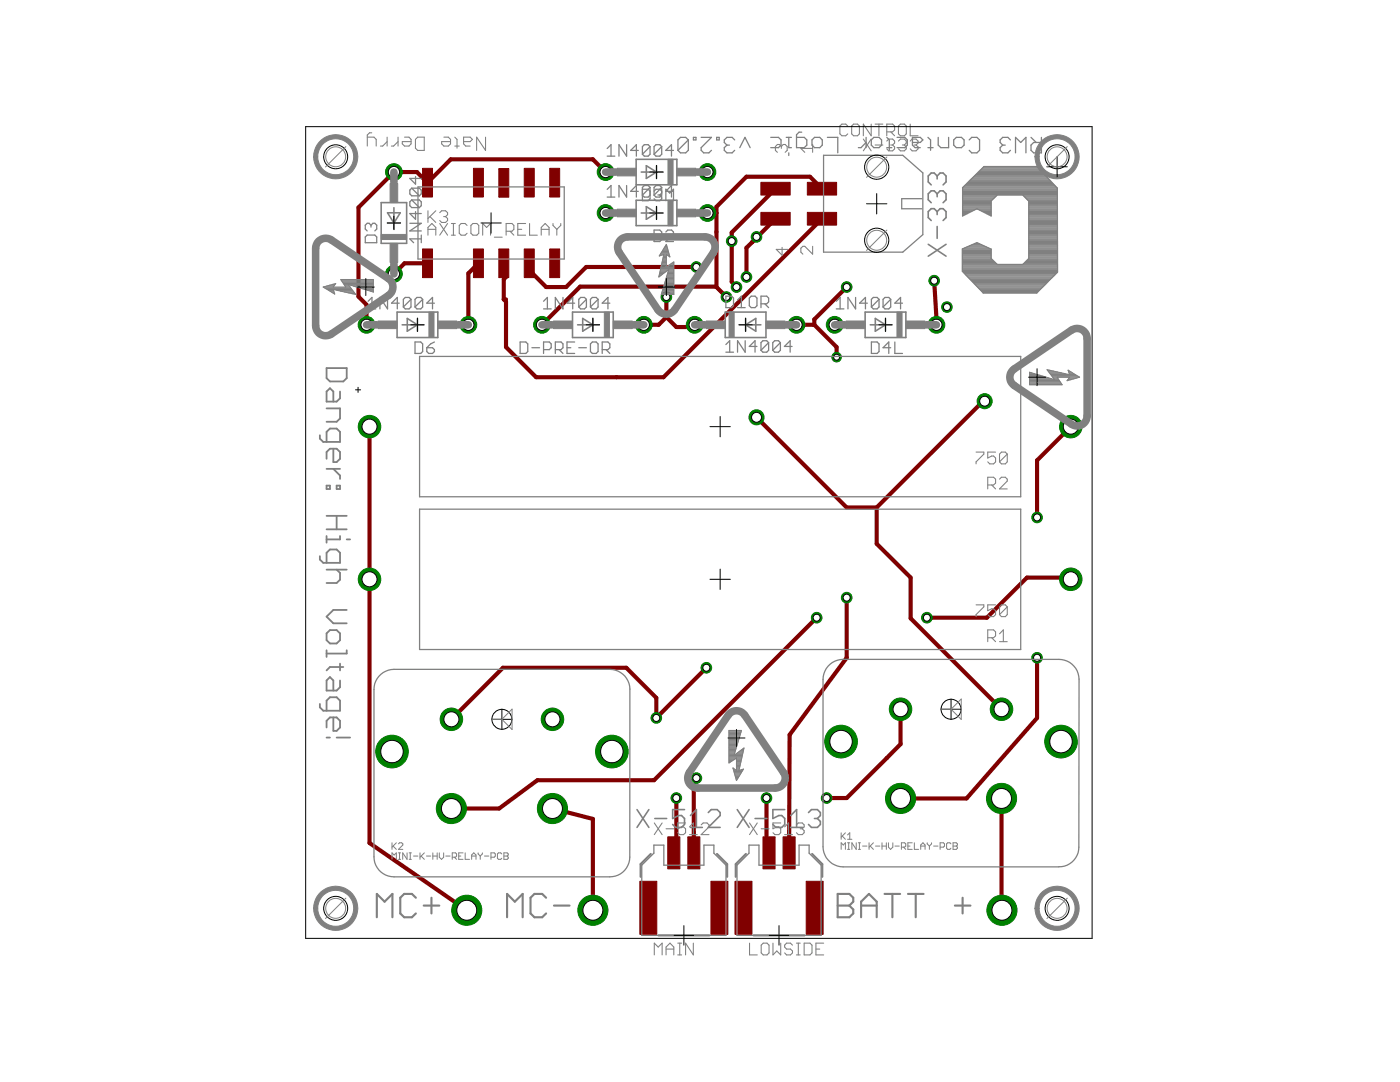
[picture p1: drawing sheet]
<svg xmlns="http://www.w3.org/2000/svg" width="279mm" height="216mm" viewBox="0 0 279 216" stroke-linecap="round" stroke-linejoin="round" font-family="sans-serif">
<g fill="#800000" stroke="#800000" stroke-width=".2">
<path d="M133.3 167h2.4v6.4h-2.4z"/>
<path d="M137.3 167h2.4v6.4h-2.4z"/>
<path d="M127.7 175.9h3.4v10.5h-3.4z"/>
<path d="M141.9 175.9h3.4v10.5h-3.4z"/>
<path d="M152.3 167h2.4v6.4h-2.4z"/>
<path d="M156.3 167h2.4v6.4h-2.4z"/>
<path d="M146.7 175.9h3.4v10.5h-3.4z"/>
<path d="M160.9 175.9h3.4v10.5h-3.4z"/>
<path d="M84.3 33.6h2v5.7h-2z"/>
<path d="M94.5 33.6h2v5.7h-2z"/>
<path d="M99.5 33.6h2v5.7h-2z"/>
<path d="M104.6 33.6h2v5.7h-2z"/>
<path d="M109.7 33.6h2v5.7h-2z"/>
<path d="M94.5 49.7h2v5.7h-2z"/>
<path d="M99.5 49.7h2v5.7h-2z"/>
<path d="M104.6 49.7h2v5.7h-2z"/>
<path d="M109.7 49.7h2v5.7h-2z"/>
<path d="M84.3 49.7h2v5.7h-2z"/>
<path d="M151.8 42.4h5.9v2.5h-5.9z"/>
<path d="M161.1 42.4h5.9v2.5h-5.9z"/>
<path d="M161.1 36.4h5.9v2.5h-5.9z"/>
<path d="M151.8 36.4h5.9v2.5h-5.9z"/>
</g>
<g fill="#800000" stroke="#800000" stroke-width=".83">
<path d="M159 64.8h1.5z"/>
<path d="M159 64.8h3.5z"/>
<path d="M162.5 64.8l4.5 4.5z"/>
<path d="M167 69.3v2z"/>
<path d="M162.5 63.7v1.1z"/>
<path d="M162.5 63.7l6.5-6.4z"/>
<path d="M138.5 155.8v14.4z"/>
<path d="M138.5 155.8l.5-.5z"/>
<path d="M149 49.4v5.9z"/>
<path d="M149 49.4l1.1-1z"/>
<path d="M154.8 43.6l-4.7 4.8z"/>
<path d="M151 47.3v.2z"/>
<path d="M150.1 48.4l.9-.9z"/>
<path d="M108.2 64.8l7.6-7.6z"/>
<path d="M143 57.3l2 2z"/>
<path d="M143 46.3v11z"/>
<path d="M115.8 57.2h27.1z"/>
<path d="M142.9 57.2l.1 .1z"/>
<path d="M196.2 80.1h.3z"/>
<path d="M175 108.5l6.7 6.8z"/>
<path d="M175 101.3l21.2-21.2z"/>
<path d="M169 101.3h6z"/>
<path d="M175 101.3v7.2z"/>
<path d="M151 83.3l18 18z"/>
<path d="M141.2 42.5h1.8z"/>
<path d="M143 42.5v3.8z"/>
<path d="M181.7 123.4l18.2 18.1z"/>
<path d="M181.7 115.3v8.1z"/>
<path d="M143 41.3v1.2z"/>
<path d="M149 35.3l-6 6z"/>
<path d="M149 35.3h12.6z"/>
<path d="M161.6 35.3l2.4 2.4z"/>
<path d="M100.5 59.7h.5z"/>
<path d="M101 69.3l6 6z"/>
<path d="M101 60.2v9.1z"/>
<path d="M100.5 59.7l.5 .5z"/>
<path d="M107 75.3h16z"/>
<path d="M100.5 55.7v4z"/>
<path d="M100.5 55.7l.5-.4z"/>
<path d="M101 53v2.3z"/>
<path d="M100.5 52.5l.5 .5z"/>
<path d="M123 75.3h9.4z"/>
<path d="M132.4 75.3l31.6-31.7z"/>
<path d="M78.6 34.3h4.6z"/>
<path d="M83.2 34.3l2.1 2.1z"/>
<path d="M71.5 41.4v17.8z"/>
<path d="M78.6 34.3l-7.1 7.1z"/>
<path d="M118.3 31.8l2.6 2.5z"/>
<path d="M90 31.8h28.3z"/>
<path d="M90 31.8l-4.7 4.6z"/>
<path d="M146 48.1v8.1z"/>
<path d="M146 56.2l1 1.1z"/>
<path d="M131 143.3l-.3 .2z"/>
<path d="M141 133.2l-10 10.1z"/>
<path d="M169 159.2l8-7.9z"/>
<path d="M165 159.2h4z"/>
<path d="M134.5 170.2l.5 1.3z"/>
<path d="M135 159.2v12.3z"/>
<path d="M153.5 170.2l-.5 1.3z"/>
<path d="M153 159.2v12.3z"/>
<path d="M71.5 59.2l1.7 1.6z"/>
<path d="M73.2 60.8v4z"/>
<path d="M179.7 148.5l-2.7 2.8z"/>
<path d="M179.7 141.5v7z"/>
<path d="M100.4 133.2l-10.3 10.3z"/>
<path d="M100.4 133.2h24.6z"/>
<path d="M125 133.2l6 6.1z"/>
<path d="M131 139.3v4z"/>
<path d="M146 46.4v1.7z"/>
<path d="M146 46.4l8.8-8.7z"/>
<path d="M73.7 168.2l19.5 13.4z"/>
<path d="M73.7 85.1v30.5z"/>
<path d="M73.7 115.6v52.6z"/>
<path d="M199.9 159.3v20.2z"/>
<path d="M199.9 179.5l.1 2.1z"/>
<path d="M105.6 52.5v1.4z"/>
<path d="M105.6 53.9l3.4 3.4z"/>
<path d="M109 57.3h4z"/>
<path d="M117 53.3l-4 4z"/>
<path d="M117 53.3h22z"/>
<path d="M169 119.3v12z"/>
<path d="M186.4 56l.6 8.7z"/>
<path d="M187 64.7l-.1 .1z"/>
<path d="M157.6 146.6l-.1 23.6z"/>
<path d="M169 131.3l-11.4 15.3z"/>
<path d="M93.5 54.5l2-2z"/>
<path d="M93.5 54.5v10.3z"/>
<path d="M90.1 161.3h9.5z"/>
<path d="M99.6 161.3l7.7-5.6z"/>
<path d="M107.3 155.7h23.2z"/>
<path d="M130.5 155.7l32.5-32.4z"/>
<path d="M185 123.3h12z"/>
<path d="M197 123.3l8-8z"/>
<path d="M205 115.3h8.4z"/>
<path d="M213.4 115.3l.3 .3z"/>
<path d="M118.3 163.4v18.2z"/>
<path d="M110.3 161.3l8 2.1z"/>
<path d="M128.5 64.8h2.9z"/>
<path d="M133 63.3l-1.6 1.5z"/>
<path d="M133 63.3l2 2z"/>
<path d="M135 65.3h3.2z"/>
<path d="M138.2 65.3l.4-.5z"/>
<path d="M133 59.3v4z"/>
<path d="M80.7 52.5h4.6z"/>
<path d="M78.6 54.7l2.1-2.2z"/>
<path d="M179.7 159.3h13.2z"/>
<path d="M207 143.3l-14.1 16z"/>
<path d="M207 131.3v12z"/>
<path d="M207 91.9v11.4z"/>
<path d="M207 91.9l6.7-6.8z"/>
</g>
<circle cx="199.9" cy="141.5" r="2.24" fill="#008000" stroke="#008000" stroke-width=".2"/>
<circle cx="199.9" cy="141.5" r="1.5" fill="#fff" stroke="#000" stroke-width=".2"/>
<circle cx="179.7" cy="141.5" r="2.24" fill="#008000" stroke="#008000" stroke-width=".2"/>
<circle cx="179.7" cy="141.5" r="1.5" fill="#fff" stroke="#000" stroke-width=".2"/>
<circle cx="211.8" cy="148" r="3.3" fill="#008000" stroke="#008000" stroke-width=".2"/>
<circle cx="211.8" cy="148" r="2.24" fill="#fff" stroke="#000" stroke-width=".2"/>
<circle cx="167.9" cy="148" r="3.3" fill="#008000" stroke="#008000" stroke-width=".2"/>
<circle cx="167.9" cy="148" r="2.24" fill="#fff" stroke="#000" stroke-width=".2"/>
<circle cx="179.7" cy="159.3" r="3" fill="#008000" stroke="#008000" stroke-width=".2"/>
<circle cx="179.7" cy="159.3" r="1.99" fill="#fff" stroke="#000" stroke-width=".2"/>
<circle cx="199.9" cy="159.3" r="3" fill="#008000" stroke="#008000" stroke-width=".2"/>
<circle cx="199.9" cy="159.3" r="1.99" fill="#fff" stroke="#000" stroke-width=".2"/>
<circle cx="110.3" cy="143.5" r="2.24" fill="#008000" stroke="#008000" stroke-width=".2"/>
<circle cx="110.3" cy="143.5" r="1.5" fill="#fff" stroke="#000" stroke-width=".2"/>
<circle cx="90.1" cy="143.5" r="2.24" fill="#008000" stroke="#008000" stroke-width=".2"/>
<circle cx="90.1" cy="143.5" r="1.5" fill="#fff" stroke="#000" stroke-width=".2"/>
<circle cx="122.1" cy="150" r="3.3" fill="#008000" stroke="#008000" stroke-width=".2"/>
<circle cx="122.1" cy="150" r="2.24" fill="#fff" stroke="#000" stroke-width=".2"/>
<circle cx="78.2" cy="150" r="3.3" fill="#008000" stroke="#008000" stroke-width=".2"/>
<circle cx="78.2" cy="150" r="2.24" fill="#fff" stroke="#000" stroke-width=".2"/>
<circle cx="90.1" cy="161.3" r="3" fill="#008000" stroke="#008000" stroke-width=".2"/>
<circle cx="90.1" cy="161.3" r="1.99" fill="#fff" stroke="#000" stroke-width=".2"/>
<circle cx="110.3" cy="161.3" r="3" fill="#008000" stroke="#008000" stroke-width=".2"/>
<circle cx="110.3" cy="161.3" r="1.99" fill="#fff" stroke="#000" stroke-width=".2"/>
<circle cx="166.6" cy="64.8" r="1.67" fill="#008000" stroke="#008000" stroke-width=".2"/>
<circle cx="166.6" cy="64.8" r="1.12" fill="#fff" stroke="#000" stroke-width=".2"/>
<circle cx="186.9" cy="64.8" r="1.67" fill="#008000" stroke="#008000" stroke-width=".2"/>
<circle cx="186.9" cy="64.8" r="1.12" fill="#fff" stroke="#000" stroke-width=".2"/>
<circle cx="120.9" cy="42.5" r="1.67" fill="#008000" stroke="#008000" stroke-width=".2"/>
<circle cx="120.9" cy="42.5" r="1.12" fill="#fff" stroke="#000" stroke-width=".2"/>
<circle cx="141.2" cy="42.5" r="1.67" fill="#008000" stroke="#008000" stroke-width=".2"/>
<circle cx="141.2" cy="42.5" r="1.12" fill="#fff" stroke="#000" stroke-width=".2"/>
<circle cx="159" cy="64.8" r="1.67" fill="#008000" stroke="#008000" stroke-width=".2"/>
<circle cx="159" cy="64.8" r="1.12" fill="#fff" stroke="#000" stroke-width=".2"/>
<circle cx="138.6" cy="64.8" r="1.67" fill="#008000" stroke="#008000" stroke-width=".2"/>
<circle cx="138.6" cy="64.8" r="1.12" fill="#fff" stroke="#000" stroke-width=".2"/>
<circle cx="120.9" cy="34.3" r="1.67" fill="#008000" stroke="#008000" stroke-width=".2"/>
<circle cx="120.9" cy="34.3" r="1.12" fill="#fff" stroke="#000" stroke-width=".2"/>
<circle cx="141.2" cy="34.3" r="1.67" fill="#008000" stroke="#008000" stroke-width=".2"/>
<circle cx="141.2" cy="34.3" r="1.12" fill="#fff" stroke="#000" stroke-width=".2"/>
<circle cx="108.2" cy="64.8" r="1.67" fill="#008000" stroke="#008000" stroke-width=".2"/>
<circle cx="108.2" cy="64.8" r="1.12" fill="#fff" stroke="#000" stroke-width=".2"/>
<circle cx="128.5" cy="64.8" r="1.67" fill="#008000" stroke="#008000" stroke-width=".2"/>
<circle cx="128.5" cy="64.8" r="1.12" fill="#fff" stroke="#000" stroke-width=".2"/>
<circle cx="73.2" cy="64.8" r="1.67" fill="#008000" stroke="#008000" stroke-width=".2"/>
<circle cx="73.2" cy="64.8" r="1.12" fill="#fff" stroke="#000" stroke-width=".2"/>
<circle cx="93.5" cy="64.8" r="1.67" fill="#008000" stroke="#008000" stroke-width=".2"/>
<circle cx="93.5" cy="64.8" r="1.12" fill="#fff" stroke="#000" stroke-width=".2"/>
<circle cx="78.6" cy="34.3" r="1.67" fill="#008000" stroke="#008000" stroke-width=".2"/>
<circle cx="78.6" cy="34.3" r="1.12" fill="#fff" stroke="#000" stroke-width=".2"/>
<circle cx="78.6" cy="54.7" r="1.67" fill="#008000" stroke="#008000" stroke-width=".2"/>
<circle cx="78.6" cy="54.7" r="1.12" fill="#fff" stroke="#000" stroke-width=".2"/>
<circle cx="213.7" cy="115.6" r="2.24" fill="#008000" stroke="#008000" stroke-width=".2"/>
<circle cx="213.7" cy="115.6" r="1.5" fill="#fff" stroke="#000" stroke-width=".2"/>
<circle cx="73.7" cy="115.6" r="2.24" fill="#008000" stroke="#008000" stroke-width=".2"/>
<circle cx="73.7" cy="115.6" r="1.5" fill="#fff" stroke="#000" stroke-width=".2"/>
<circle cx="213.7" cy="85.1" r="2.24" fill="#008000" stroke="#008000" stroke-width=".2"/>
<circle cx="213.7" cy="85.1" r="1.5" fill="#fff" stroke="#000" stroke-width=".2"/>
<circle cx="73.7" cy="85.1" r="2.24" fill="#008000" stroke="#008000" stroke-width=".2"/>
<circle cx="73.7" cy="85.1" r="1.5" fill="#fff" stroke="#000" stroke-width=".2"/>
<circle cx="167" cy="71.3" r=".95" fill="#008000" stroke="#008000" stroke-width=".2"/>
<circle cx="167" cy="71.3" r=".59" fill="#fff" stroke="#000" stroke-width=".2"/>
<circle cx="169" cy="57.3" r="1.06" fill="#008000" stroke="#008000" stroke-width=".2"/>
<circle cx="169" cy="57.3" r=".7" fill="#fff" stroke="#000" stroke-width=".2"/>
<circle cx="149" cy="55.3" r="1.06" fill="#008000" stroke="#008000" stroke-width=".2"/>
<circle cx="149" cy="55.3" r=".7" fill="#fff" stroke="#000" stroke-width=".2"/>
<circle cx="189" cy="61.3" r="1.06" fill="#008000" stroke="#008000" stroke-width=".2"/>
<circle cx="189" cy="61.3" r=".7" fill="#fff" stroke="#000" stroke-width=".2"/>
<circle cx="139" cy="155.3" r="1.06" fill="#008000" stroke="#008000" stroke-width=".2"/>
<circle cx="139" cy="155.3" r=".7" fill="#fff" stroke="#000" stroke-width=".2"/>
<circle cx="151" cy="47.3" r="1.06" fill="#008000" stroke="#008000" stroke-width=".2"/>
<circle cx="151" cy="47.3" r=".7" fill="#fff" stroke="#000" stroke-width=".2"/>
<circle cx="196.5" cy="80.1" r="1.5" fill="#008000" stroke="#008000" stroke-width=".2"/>
<circle cx="196.5" cy="80.1" r=".99" fill="#fff" stroke="#000" stroke-width=".2"/>
<circle cx="145" cy="59.3" r="1.06" fill="#008000" stroke="#008000" stroke-width=".2"/>
<circle cx="145" cy="59.3" r=".7" fill="#fff" stroke="#000" stroke-width=".2"/>
<circle cx="151" cy="83.3" r="1.5" fill="#008000" stroke="#008000" stroke-width=".2"/>
<circle cx="151" cy="83.3" r=".99" fill="#fff" stroke="#000" stroke-width=".2"/>
<circle cx="146" cy="48.1" r="1.06" fill="#008000" stroke="#008000" stroke-width=".2"/>
<circle cx="146" cy="48.1" r=".7" fill="#fff" stroke="#000" stroke-width=".2"/>
<circle cx="147" cy="57.3" r="1.06" fill="#008000" stroke="#008000" stroke-width=".2"/>
<circle cx="147" cy="57.3" r=".7" fill="#fff" stroke="#000" stroke-width=".2"/>
<circle cx="165" cy="159.2" r="1.06" fill="#008000" stroke="#008000" stroke-width=".2"/>
<circle cx="165" cy="159.2" r=".7" fill="#fff" stroke="#000" stroke-width=".2"/>
<circle cx="135" cy="159.2" r="1.06" fill="#008000" stroke="#008000" stroke-width=".2"/>
<circle cx="135" cy="159.2" r=".7" fill="#fff" stroke="#000" stroke-width=".2"/>
<circle cx="153" cy="159.2" r="1.06" fill="#008000" stroke="#008000" stroke-width=".2"/>
<circle cx="153" cy="159.2" r=".7" fill="#fff" stroke="#000" stroke-width=".2"/>
<circle cx="141" cy="133.2" r="1.06" fill="#008000" stroke="#008000" stroke-width=".2"/>
<circle cx="141" cy="133.2" r=".7" fill="#fff" stroke="#000" stroke-width=".2"/>
<circle cx="131" cy="143.3" r="1.06" fill="#008000" stroke="#008000" stroke-width=".2"/>
<circle cx="131" cy="143.3" r=".7" fill="#fff" stroke="#000" stroke-width=".2"/>
<circle cx="93.2" cy="181.6" r="3" fill="#008000" stroke="#008000" stroke-width=".2"/>
<circle cx="93.2" cy="181.6" r="1.99" fill="#fff" stroke="#000" stroke-width=".2"/>
<circle cx="200" cy="181.6" r="3" fill="#008000" stroke="#008000" stroke-width=".2"/>
<circle cx="200" cy="181.6" r="1.99" fill="#fff" stroke="#000" stroke-width=".2"/>
<circle cx="139" cy="53.3" r="1.06" fill="#008000" stroke="#008000" stroke-width=".2"/>
<circle cx="139" cy="53.3" r=".7" fill="#fff" stroke="#000" stroke-width=".2"/>
<circle cx="186.4" cy="56" r="1.06" fill="#008000" stroke="#008000" stroke-width=".2"/>
<circle cx="186.4" cy="56" r=".7" fill="#fff" stroke="#000" stroke-width=".2"/>
<circle cx="169" cy="119.3" r="1.06" fill="#008000" stroke="#008000" stroke-width=".2"/>
<circle cx="169" cy="119.3" r=".7" fill="#fff" stroke="#000" stroke-width=".2"/>
<circle cx="163" cy="123.3" r="1.06" fill="#008000" stroke="#008000" stroke-width=".2"/>
<circle cx="163" cy="123.3" r=".7" fill="#fff" stroke="#000" stroke-width=".2"/>
<circle cx="185" cy="123.3" r="1.06" fill="#008000" stroke="#008000" stroke-width=".2"/>
<circle cx="185" cy="123.3" r=".7" fill="#fff" stroke="#000" stroke-width=".2"/>
<circle cx="118.3" cy="181.6" r="3" fill="#008000" stroke="#008000" stroke-width=".2"/>
<circle cx="118.3" cy="181.6" r="1.99" fill="#fff" stroke="#000" stroke-width=".2"/>
<circle cx="133" cy="59.3" r="1.06" fill="#008000" stroke="#008000" stroke-width=".2"/>
<circle cx="133" cy="59.3" r=".7" fill="#fff" stroke="#000" stroke-width=".2"/>
<circle cx="207" cy="131.3" r="1.06" fill="#008000" stroke="#008000" stroke-width=".2"/>
<circle cx="207" cy="131.3" r=".7" fill="#fff" stroke="#000" stroke-width=".2"/>
<circle cx="207" cy="103.3" r="1.06" fill="#008000" stroke="#008000" stroke-width=".2"/>
<circle cx="207" cy="103.3" r=".7" fill="#fff" stroke="#000" stroke-width=".2"/>
<g fill="#808080" stroke="#808080" stroke-width=".42">
<path d="M101.2 178.4v4.6z"/>
<path d="M101.2 178.4l1.5 1.5z"/>
<path d="M102.7 179.9l1.6-1.5z"/>
<path d="M104.3 178.4v4.6z"/>
<path d="M108.2 178.4l.8 .7z"/>
<path d="M106.7 178.4h1.5z"/>
<path d="M105.9 179.1l.8-.7z"/>
<path d="M105.9 179.1v3.2z"/>
<path d="M105.9 182.3l.8 .7z"/>
<path d="M106.7 183h1.5z"/>
<path d="M108.2 183l.8-.7z"/>
<path d="M110.6 180.7h3.1z"/>
<path d="M75.2 178.4v4.6z"/>
<path d="M75.2 178.4l1.6 1.5z"/>
<path d="M76.8 179.9l1.5-1.5z"/>
<path d="M78.3 178.4v4.6z"/>
<path d="M82.2 178.4l.8 .7z"/>
<path d="M80.7 178.4h1.5z"/>
<path d="M79.9 179.1l.8-.7z"/>
<path d="M79.9 179.1v3.2z"/>
<path d="M79.9 182.3l.8 .7z"/>
<path d="M80.7 183h1.5z"/>
<path d="M82.2 183l.8-.7z"/>
<path d="M84.6 180.7h3.1z"/>
<path d="M86.1 179.1v3.2z"/>
<path d="M167.2 178.4v4.6z"/>
<path d="M167.2 178.4h2.3z"/>
<path d="M169.5 178.4l.8 .7z"/>
<path d="M170.3 179.1v.8z"/>
<path d="M170.3 179.9l-.8 .8z"/>
<path d="M169.5 180.7l.8 .8z"/>
<path d="M170.3 181.5v.8z"/>
<path d="M169.5 183l.8-.7z"/>
<path d="M167.2 183h2.3z"/>
<path d="M167.2 180.7h2.3z"/>
<path d="M171.9 179.9v3.1z"/>
<path d="M171.9 179.9l1.5-1.5z"/>
<path d="M173.4 178.4l1.6 1.5z"/>
<path d="M175 179.9v3.1z"/>
<path d="M171.9 180.7h3.1z"/>
<path d="M178.1 178.4v4.6z"/>
<path d="M176.5 178.4h3.1z"/>
<path d="M182.8 178.4v4.6z"/>
<path d="M181.2 178.4h3.1z"/>
<path d="M190.6 180.7h3.1z"/>
<path d="M192.1 179.1v3.2z"/>
<path d="M131.4 186.6h10.2z"/>
<path d="M127.8 172.4v2.6z"/>
<path d="M127.8 172.4l2.1-2z"/>
<path d="M145.1 172.4v2.6z"/>
<path d="M143.1 170.4l2 2z"/>
<path d="M150.4 186.6h10.1z"/>
<path d="M146.8 172.4v2.6z"/>
<path d="M146.8 172.4l2.1-2z"/>
<path d="M164.1 172.4v2.6z"/>
<path d="M162.1 170.4l2 2z"/>
</g>
<g fill="#808080" stroke="#808080" stroke-width=".2">
<path d="M167.9 166.2v1.3z"/>
<path d="M168.7 166.2l-.8 .8z"/>
<path d="M168.1 166.8l.6 .7z"/>
<path d="M169.1 166.6l.5-.4z"/>
<path d="M169.6 166.2v1.3z"/>
<path d="M169.1 167.5h.9z"/>
<path d="M78.2 168.2v1.3z"/>
<path d="M79.1 168.2l-.9 .8z"/>
<path d="M78.4 168.8l.7 .7z"/>
<path d="M79.5 169.5h.9z"/>
<path d="M79.5 169.5l.9-.9z"/>
<path d="M80.4 168.4v.2z"/>
<path d="M80.2 168.2l.2 .2z"/>
<path d="M79.7 168.2h.5z"/>
<path d="M79.7 168.2l-.2 .2z"/>
<path d="M167.9 168.2v1.3z"/>
<path d="M167.9 168.2l.4 .4z"/>
<path d="M168.7 168.2l-.4 .4z"/>
<path d="M168.7 168.2v1.3z"/>
<path d="M169.1 169.5h.5z"/>
<path d="M169.4 168.2v1.3z"/>
<path d="M169.1 168.2h.5z"/>
<path d="M170 168.2v1.3z"/>
<path d="M170 168.2l.9 1.3z"/>
<path d="M170.9 168.2v1.3z"/>
<path d="M171.3 169.5h.4z"/>
<path d="M171.5 168.2v1.3z"/>
<path d="M171.3 168.2h.4z"/>
<path d="M172.1 168.8h.9z"/>
<path d="M173.4 168.2v1.3z"/>
<path d="M173.4 169l.9-.8z"/>
<path d="M173.7 168.8l.6 .7z"/>
<path d="M174.7 168.8h.9z"/>
<path d="M176 168.2v1.3z"/>
<path d="M176 168.8h.9z"/>
<path d="M176.9 168.2v1.3z"/>
<path d="M177.3 168.2v.8z"/>
<path d="M177.3 169l.4 .5z"/>
<path d="M177.7 169.5l.5-.5z"/>
<path d="M178.2 168.2v.8z"/>
<path d="M178.6 168.8h.9z"/>
<path d="M179.9 168.2v1.3z"/>
<path d="M179.9 168.2h.6z"/>
<path d="M180.5 168.2l.3 .2z"/>
<path d="M180.8 168.4v.4z"/>
<path d="M180.5 169l.3-.2z"/>
<path d="M179.9 169h.6z"/>
<path d="M180.3 169l.5 .5z"/>
<path d="M181.2 168.2h.9z"/>
<path d="M181.2 168.2v1.3z"/>
<path d="M181.2 169.5h.9z"/>
<path d="M181.2 168.8h.4z"/>
<path d="M182.5 168.2v1.3z"/>
<path d="M182.5 169.5h.8z"/>
<path d="M183.7 168.6v.9z"/>
<path d="M183.7 168.6l.5-.4z"/>
<path d="M184.2 168.2l.4 .4z"/>
<path d="M184.6 168.6v.9z"/>
<path d="M183.7 168.8h.9z"/>
<path d="M185 168.2v.2z"/>
<path d="M185 168.4l.5 .4z"/>
<path d="M185.9 168.4l-.4 .4z"/>
<path d="M185.9 168.2v.2z"/>
<path d="M185.5 168.8v.7z"/>
<path d="M186.3 168.8h.9z"/>
<path d="M187.6 168.2v1.3z"/>
<path d="M187.6 168.2h.7z"/>
<path d="M188.3 168.2l.2 .2z"/>
<path d="M188.5 168.4v.4z"/>
<path d="M188.5 168.8l-.2 .2z"/>
<path d="M187.6 169h.7z"/>
<path d="M189.6 168.2l.2 .2z"/>
<path d="M189.1 168.2h.5z"/>
<path d="M189.1 168.2l-.2 .2z"/>
<path d="M188.9 168.4v.8z"/>
<path d="M188.9 169.2l.2 .3z"/>
<path d="M189.1 169.5h.5z"/>
<path d="M189.8 169.2l-.2 .3z"/>
<path d="M190.2 168.2v1.3z"/>
<path d="M190.2 168.2h.6z"/>
<path d="M190.8 168.2l.3 .2z"/>
<path d="M191.1 168.4v.2z"/>
<path d="M190.8 168.8l.3-.2z"/>
<path d="M190.8 168.8l.3 .2z"/>
<path d="M191.1 169v.2z"/>
<path d="M191.1 169.2l-.3 .3z"/>
<path d="M190.2 169.5h.6z"/>
<path d="M190.2 168.8h.6z"/>
<path d="M78.2 170.2v1.3z"/>
<path d="M78.2 170.2l.5 .4z"/>
<path d="M78.7 170.6l.4-.4z"/>
<path d="M79.1 170.2v1.3z"/>
<path d="M79.5 171.5h.4z"/>
<path d="M79.7 170.2v1.3z"/>
<path d="M79.5 170.2h.4z"/>
<path d="M80.4 170.2v1.3z"/>
<path d="M80.4 170.2l.8 1.3z"/>
<path d="M81.2 170.2v1.3z"/>
<path d="M81.7 171.5h.4z"/>
<path d="M81.9 170.2v1.3z"/>
<path d="M81.7 170.2h.4z"/>
<path d="M82.5 170.8h.9z"/>
<path d="M83.8 170.2v1.3z"/>
<path d="M83.8 171l.9-.8z"/>
<path d="M84 170.8l.7 .7z"/>
<path d="M85.1 170.8h.9z"/>
<path d="M86.4 170.2v1.3z"/>
<path d="M86.4 170.8h.8z"/>
<path d="M87.2 170.2v1.3z"/>
<path d="M87.7 170.2v.8z"/>
<path d="M87.7 171l.4 .5z"/>
<path d="M88.5 171l-.4 .5z"/>
<path d="M88.5 170.2v.8z"/>
<path d="M89 170.8h.8z"/>
<path d="M90.3 170.2v1.3z"/>
<path d="M90.3 170.2h.6z"/>
<path d="M90.9 170.2l.2 .2z"/>
<path d="M91.1 170.4v.4z"/>
<path d="M91.1 170.8l-.2 .2z"/>
<path d="M90.3 171h.6z"/>
<path d="M90.7 171l.4 .5z"/>
<path d="M91.5 170.2h.9z"/>
<path d="M91.5 170.2v1.3z"/>
<path d="M91.5 171.5h.9z"/>
<path d="M91.5 170.8h.5z"/>
<path d="M92.8 170.2v1.3z"/>
<path d="M92.8 171.5h.9z"/>
<path d="M94.1 170.6v.9z"/>
<path d="M94.1 170.6l.5-.4z"/>
<path d="M94.6 170.2l.4 .4z"/>
<path d="M95 170.6v.9z"/>
<path d="M94.1 170.8h.9z"/>
<path d="M95.4 170.2v.2z"/>
<path d="M95.4 170.4l.4 .4z"/>
<path d="M95.8 170.8l.5-.4z"/>
<path d="M96.3 170.2v.2z"/>
<path d="M95.8 170.8v.7z"/>
<path d="M96.7 170.8h.9z"/>
<path d="M98 170.2v1.3z"/>
<path d="M98 170.2h.6z"/>
<path d="M98.6 170.2l.2 .2z"/>
<path d="M98.8 170.4v.4z"/>
<path d="M98.8 170.8l-.2 .2z"/>
<path d="M98 171h.6z"/>
<path d="M99.9 170.2l.2 .2z"/>
<path d="M99.5 170.2h.4z"/>
<path d="M99.5 170.2l-.2 .2z"/>
<path d="M99.3 170.4v.9z"/>
<path d="M99.3 171.3l.2 .2z"/>
<path d="M99.5 171.5h.4z"/>
<path d="M99.9 171.5l.2-.2z"/>
<path d="M100.6 170.2v1.3z"/>
<path d="M100.6 170.2h.6z"/>
<path d="M101.2 170.2l.2 .2z"/>
<path d="M101.4 170.4v.2z"/>
<path d="M101.4 170.6l-.2 .2z"/>
<path d="M101.2 170.8l.2 .2z"/>
<path d="M101.4 171v.3z"/>
<path d="M101.4 171.3l-.2 .2z"/>
<path d="M100.6 171.5h.6z"/>
<path d="M100.6 170.8h.6z"/>
<path d="M65 183.3l4-4.1z"/>
<path d="M208.9 183.3l4.1-4.1z"/>
<path d="M213 29.3l-4.1 4z"/>
<path d="M65 33.3l4-4z"/>
<path d="M187.8 141.5h2z"/>
<path d="M189.8 141.5l2-2z"/>
<path d="M191.8 139.5v4.1z"/>
<path d="M189.8 141.5l2 2.1z"/>
<path d="M98.1 143.5h2.1z"/>
<path d="M102.2 141.5l-2 2z"/>
<path d="M102.2 141.5v4.1z"/>
<path d="M100.2 143.5l2 2.1z"/>
<path d="M172.9 35.4l4.1-4.1z"/>
<path d="M172.9 50l4.1-4.1z"/>
<path d="M207.6 178.4a4.4 4.4 0 0 1 7.1 .5 4.4 4.4 0 0 1-2.5 6.6 4.4 4.4 0 0 1-5.7-4.2h.9a3.6 3.6 0 0 1 5.2-3.3 3.6 3.6 0 0 1 .5 6.1 3.6 3.6 0 0 1-5.7-2.3v-.5h-.9a4.6 4.6 0 0 1 1.1-2.9z" fill-rule="evenodd"/>
<path d="M208.1 27.9a4.4 4.4 0 0 1 6.8 1.4 4.4 4.4 0 0 1-2.9 6.3 4.4 4.4 0 0 1-5.5-4.3h.9a3.6 3.6 0 0 1 5.2-3.3 3.6 3.6 0 0 1 .5 6.1 3.6 3.6 0 0 1-5.7-2.3v-.5h-.9a4.4 4.4 0 0 1 1.6-3.4z" fill-rule="evenodd"/>
<path d="M63.7 28.4a4.4 4.4 0 0 1 7 .5 4.4 4.4 0 0 1-2.5 6.6 4.4 4.4 0 0 1-5.6-4.2h.8a3.6 3.6 0 0 1 5.1-3.3 3.6 3.6 0 0 1 .9 6 3.6 3.6 0 0 1-5.8-1.7l-.2-1h-.8a4.6 4.6 0 0 1 1.1-2.9z" fill-rule="evenodd"/>
<path d="M63.7 178.4a4.4 4.4 0 0 1 7 .5 4.4 4.4 0 0 1-2.5 6.6 4.4 4.4 0 0 1-5.6-4.2h.8a3.6 3.6 0 0 1 5.1-3.3 3.6 3.6 0 0 1 .9 5.9 3.6 3.6 0 0 1-5.8-1.7l-.2-.9h-.8a4.6 4.6 0 0 1 1.1-2.9z" fill-rule="evenodd"/>
</g>
<g fill="#808080" stroke="#808080" stroke-width=".25">
<path d="M207.8 27.4v3.1z"/>
<path d="M206.3 30.5h1.5z"/>
<path d="M205.8 30l.5 .5z"/>
<path d="M205.8 29v1z"/>
<path d="M205.8 29l.5-.6z"/>
<path d="M206.3 28.4h1.5z"/>
<path d="M205.8 27.4l1 1z"/>
<path d="M204.7 27.4v3.1z"/>
<path d="M203.7 28.4l1-1z"/>
<path d="M202.7 27.4l1 1z"/>
<path d="M202.7 27.4v3.1z"/>
<path d="M201.7 30l-.6 .5z"/>
<path d="M200.1 30.5h1z"/>
<path d="M199.6 30l.5 .5z"/>
<path d="M199.6 29.5v.5z"/>
<path d="M199.6 29.5l.5-.5z"/>
<path d="M200.1 29h.5z"/>
<path d="M199.6 28.4l.5 .6z"/>
<path d="M199.6 27.9v.5z"/>
<path d="M199.6 27.9l.5-.5z"/>
<path d="M200.1 27.4h1z"/>
<path d="M201.1 27.4l.6 .5z"/>
<path d="M193.4 30l.5 .5z"/>
<path d="M193.9 30.5h1.1z"/>
<path d="M195 30.5l.5-.5z"/>
<path d="M195.5 27.9v2.1z"/>
<path d="M195 27.4l.5 .5z"/>
<path d="M193.9 27.4h1.1z"/>
<path d="M193.9 27.4l-.5 .5z"/>
<path d="M190.9 27.4h1z"/>
<path d="M190.3 27.9l.6-.5z"/>
<path d="M190.3 27.9v1.1z"/>
<path d="M190.3 29l.6 .5z"/>
<path d="M190.9 29.5h1z"/>
<path d="M191.9 29.5l.5-.5z"/>
<path d="M192.4 27.9v1.1z"/>
<path d="M191.9 27.4l.5 .5z"/>
<path d="M189.3 27.4v2.1z"/>
<path d="M187.8 29.5h1.5z"/>
<path d="M187.2 29l.6 .5z"/>
<path d="M187.2 27.4v1.6z"/>
<path d="M185.7 27.9v2.1z"/>
<path d="M185.2 27.4l.5 .5z"/>
<path d="M185.2 29.5h1z"/>
<path d="M182.6 29.5h1.1z"/>
<path d="M182.1 29l.5 .5z"/>
<path d="M182.1 27.4v1.6z"/>
<path d="M182.1 27.4h1.6z"/>
<path d="M183.7 27.4l.5 .5z"/>
<path d="M184.2 27.9l-.5 .5z"/>
<path d="M182.1 28.4h1.6z"/>
<path d="M179 29.5h1.6z"/>
<path d="M180.6 29.5l.5-.5z"/>
<path d="M181.1 27.9v1.1z"/>
<path d="M180.6 27.4l.5 .5z"/>
<path d="M179 27.4h1.6z"/>
<path d="M177.5 27.9v2.1z"/>
<path d="M177 27.4l.5 .5z"/>
<path d="M177 29.5h1z"/>
<path d="M174.4 27.4h1z"/>
<path d="M174.4 27.4l-.5 .5z"/>
<path d="M173.9 27.9v1.1z"/>
<path d="M173.9 29l.5 .5z"/>
<path d="M174.4 29.5h1z"/>
<path d="M175.4 29.5l.5-.5z"/>
<path d="M175.9 27.9v1.1z"/>
<path d="M175.4 27.4l.5 .5z"/>
<path d="M172.8 27.4v2.1z"/>
<path d="M172.8 28.4l-1 1.1z"/>
<path d="M171.3 29.5h.5z"/>
<path d="M167.2 27.4v3.1z"/>
<path d="M165.1 27.4h2.1z"/>
<path d="M162.6 27.4h1z"/>
<path d="M162.6 27.4l-.5 .5z"/>
<path d="M162.1 27.9v1.1z"/>
<path d="M162.1 29l.5 .5z"/>
<path d="M162.6 29.5h1z"/>
<path d="M164.1 29l-.5 .5z"/>
<path d="M164.1 27.9v1.1z"/>
<path d="M163.6 27.4l.5 .5z"/>
<path d="M159.5 26.4h.5z"/>
<path d="M159.5 26.4l-.5 .5z"/>
<path d="M159 26.9v2.6z"/>
<path d="M159 29.5h1.5z"/>
<path d="M160.5 29.5l.5-.5z"/>
<path d="M161 27.9v1.1z"/>
<path d="M160.5 27.4l.5 .5z"/>
<path d="M159 27.4h1.5z"/>
<path d="M157.4 29.5h.5z"/>
<path d="M157.4 27.4v2.1z"/>
<path d="M156.9 27.4h1z"/>
<path d="M157.4 30.5v.5z"/>
<path d="M153.8 29.5h1.6z"/>
<path d="M155.4 29.5l.5-.5z"/>
<path d="M155.9 27.9v1.1z"/>
<path d="M155.4 27.4l.5 .5z"/>
<path d="M153.8 27.4h1.6z"/>
<path d="M148.7 27.4l1 2.1z"/>
<path d="M148.7 27.4l-1.1 2.1z"/>
<path d="M146.6 30l-.5 .5z"/>
<path d="M145.1 30.5h1z"/>
<path d="M144.5 30l.6 .5z"/>
<path d="M144.5 29.5v.5z"/>
<path d="M144.5 29.5l.6-.5z"/>
<path d="M145.1 29h.5z"/>
<path d="M144.5 28.4l.6 .6z"/>
<path d="M144.5 27.9v.5z"/>
<path d="M144.5 27.9l.6-.5z"/>
<path d="M145.1 27.4h1z"/>
<path d="M146.1 27.4l.5 .5z"/>
<path d="M143.5 27.4v.5z"/>
<path d="M143 27.9h.5z"/>
<path d="M143 27.4v.5z"/>
<path d="M143 27.4h.5z"/>
<path d="M139.9 27.4h2.1z"/>
<path d="M139.9 29.5l2.1-2.1z"/>
<path d="M139.9 29.5v.5z"/>
<path d="M139.9 30l.5 .5z"/>
<path d="M140.4 30.5h1.1z"/>
<path d="M141.5 30.5l.5-.5z"/>
<path d="M138.9 27.4v.5z"/>
<path d="M138.4 27.9h.5z"/>
<path d="M138.4 27.4v.5z"/>
<path d="M138.4 27.4h.5z"/>
<path d="M137.4 27.9v2.1z"/>
<path d="M136.8 30.5l.6-.5z"/>
<path d="M135.8 30.5h1z"/>
<path d="M135.3 30l.5 .5z"/>
<path d="M135.3 27.9v2.1z"/>
<path d="M135.3 27.9l.5-.5z"/>
<path d="M135.8 27.4h1z"/>
<path d="M136.8 27.4l.6 .5z"/>
<path d="M137.4 27.9l-2.1 2.1z"/>
<path d="M192.1 37.4v5.7z"/>
<path d="M192.1 37.4l4.3-4.2z"/>
<path d="M196.4 33.2h10.5z"/>
<path d="M206.9 33.2l4.1 4.3z"/>
<path d="M211 37.5l.1 16.8z"/>
<path d="M211.1 54.3l-4.2 4.2z"/>
<path d="M196.2 58.5h10.7z"/>
<path d="M192.1 54.1l4.1 4.4z"/>
<path d="M192.1 49.7v4.4z"/>
<path d="M192.1 49.7l2.9-1.3z"/>
<path d="M195 48.4l2.8 1.3z"/>
<path d="M197.8 49.7v1.9z"/>
<path d="M197.8 51.6l1.2 1.2z"/>
<path d="M199 52.8h5.1z"/>
<path d="M204.1 52.8l1.2-1.2z"/>
<path d="M205.3 40.1v11.5z"/>
<path d="M204.1 38.9l1.2 1.2z"/>
<path d="M199 38.9h5.1z"/>
<path d="M197.8 40.1l1.2-1.2z"/>
<path d="M197.8 40.1v3z"/>
<path d="M195 41.7l2.8 1.4z"/>
<path d="M192.1 43.1l2.9-1.4z"/>
<path d="M196.2 58.4h10.8z"/>
<path d="M195.9 58.2h11.3z"/>
<path d="M195.7 58h11.7z"/>
<path d="M195.5 57.7h12.1z"/>
<path d="M195.3 57.5h12.6z"/>
<path d="M195.1 57.3h13z"/>
<path d="M194.9 57.1h13.4z"/>
<path d="M194.7 56.8h13.8z"/>
<path d="M194.4 56.6h14.3z"/>
<path d="M194.2 56.4h14.8z"/>
<path d="M194 56.2h15.2z"/>
<path d="M193.8 55.9h15.6z"/>
<path d="M193.6 55.7h16z"/>
<path d="M193.4 55.5h16.5z"/>
<path d="M193.2 55.3h16.9z"/>
<path d="M193 55.1h17.3z"/>
<path d="M192.7 54.8h17.8z"/>
<path d="M192.5 54.6h18.2z"/>
<path d="M192.3 54.4h18.7z"/>
<path d="M192.1 54.2h19z"/>
<path d="M192.1 54h19z"/>
<path d="M192.1 53.7h19z"/>
<path d="M192.1 53.5h19z"/>
<path d="M192.1 53.3h19z"/>
<path d="M192.1 53.1h19z"/>
<path d="M192.1 52.8h19z"/>
<path d="M192.1 52.6h6.8z"/>
<path d="M204.3 52.6h6.8z"/>
<path d="M192.1 52.4h6.5z"/>
<path d="M204.5 52.4h6.6z"/>
<path d="M192.1 52.2h6.3z"/>
<path d="M204.7 52.2h6.4z"/>
<path d="M192.1 51.9h6.1z"/>
<path d="M205 51.9h6.1z"/>
<path d="M192.1 51.7h5.8z"/>
<path d="M205.2 51.7h5.9z"/>
<path d="M192.1 51.5h5.7z"/>
<path d="M205.3 51.5h5.8z"/>
<path d="M192.1 51.3h5.7z"/>
<path d="M205.3 51.3h5.8z"/>
<path d="M192.1 51.1h5.7z"/>
<path d="M205.3 51.1h5.8z"/>
<path d="M192.1 50.8h5.7z"/>
<path d="M205.3 50.8h5.8z"/>
<path d="M192.1 50.6h5.7z"/>
<path d="M205.3 50.6h5.8z"/>
<path d="M192.1 50.4h5.7z"/>
<path d="M205.3 50.4h5.8z"/>
<path d="M192.1 50.2h5.7z"/>
<path d="M205.3 50.2h5.8z"/>
<path d="M192.1 50h5.7z"/>
<path d="M205.3 50h5.8z"/>
<path d="M192.1 49.7h5.7z"/>
<path d="M205.3 49.7h5.8z"/>
<path d="M192.5 49.5h4.8z"/>
<path d="M205.3 49.5h5.8z"/>
<path d="M193 49.3h3.8z"/>
<path d="M205.3 49.3h5.8z"/>
<path d="M193.5 49.1h2.9z"/>
<path d="M205.3 49.1h5.8z"/>
<path d="M194 48.8h1.9z"/>
<path d="M205.3 48.8h5.8z"/>
<path d="M194.5 48.6h.9z"/>
<path d="M205.3 48.6h5.8z"/>
<path d="M205.3 48.4h5.8z"/>
<path d="M205.3 48.2h5.8z"/>
<path d="M205.3 47.9h5.7z"/>
<path d="M205.3 47.7h5.7z"/>
<path d="M205.3 47.5h5.7z"/>
<path d="M205.3 47.3h5.7z"/>
<path d="M205.3 47.1h5.7z"/>
<path d="M205.3 46.8h5.7z"/>
<path d="M205.3 46.6h5.7z"/>
<path d="M205.3 46.4h5.7z"/>
<path d="M205.3 46.2h5.7z"/>
<path d="M205.3 46h5.7z"/>
<path d="M205.3 45.7h5.7z"/>
<path d="M205.3 45.5h5.7z"/>
<path d="M205.3 45.3h5.7z"/>
<path d="M205.3 45.1h5.7z"/>
<path d="M205.3 44.8h5.7z"/>
<path d="M205.3 44.6h5.7z"/>
<path d="M205.3 44.4h5.7z"/>
<path d="M205.3 44.2h5.7z"/>
<path d="M205.3 44h5.7z"/>
<path d="M205.3 43.7h5.7z"/>
<path d="M205.3 43.5h5.7z"/>
<path d="M205.3 43.3h5.7z"/>
<path d="M205.3 43.1h5.7z"/>
<path d="M192.1 42.8h.5z"/>
<path d="M197.3 42.8h.5z"/>
<path d="M205.3 42.8h5.7z"/>
<path d="M192.1 42.6h.9z"/>
<path d="M196.9 42.6h.9z"/>
<path d="M205.3 42.6h5.7z"/>
<path d="M192.1 42.4h1.4z"/>
<path d="M196.4 42.4h1.4z"/>
<path d="M205.3 42.4h5.7z"/>
<path d="M192.1 42.2h1.8z"/>
<path d="M196 42.2h1.8z"/>
<path d="M205.3 42.2h5.7z"/>
<path d="M192.1 42h2.3z"/>
<path d="M195.6 42h2.2z"/>
<path d="M205.3 42h5.7z"/>
<path d="M192.1 41.7h2.7z"/>
<path d="M195.1 41.7h2.7z"/>
<path d="M205.3 41.7h5.7z"/>
<path d="M192.1 41.5h5.7z"/>
<path d="M205.3 41.5h5.7z"/>
<path d="M192.1 41.3h5.7z"/>
<path d="M205.3 41.3h5.7z"/>
<path d="M192.1 41.1h5.7z"/>
<path d="M205.3 41.1h5.7z"/>
<path d="M192.1 40.9h5.7z"/>
<path d="M205.3 40.9h5.7z"/>
<path d="M192.1 40.6h5.7z"/>
<path d="M205.3 40.6h5.7z"/>
<path d="M192.1 40.4h5.7z"/>
<path d="M205.3 40.4h5.7z"/>
<path d="M192.1 40.2h5.7z"/>
<path d="M205.3 40.2h5.7z"/>
<path d="M192.1 40h5.8z"/>
<path d="M205.1 40h5.9z"/>
<path d="M192.1 39.7h6.1z"/>
<path d="M204.9 39.7h6.1z"/>
<path d="M192.1 39.5h6.3z"/>
<path d="M204.7 39.5h6.3z"/>
<path d="M192.1 39.3h6.5z"/>
<path d="M204.5 39.3h6.5z"/>
<path d="M192.1 39.1h6.8z"/>
<path d="M204.3 39.1h6.7z"/>
<path d="M192.1 38.8h18.9z"/>
<path d="M192.1 38.6h18.9z"/>
<path d="M192.1 38.4h18.9z"/>
<path d="M192.1 38.2h18.9z"/>
<path d="M192.1 38h18.9z"/>
<path d="M192.1 37.7h18.9z"/>
<path d="M192.1 37.5h18.9z"/>
<path d="M192.3 37.3h18.5z"/>
<path d="M192.5 37.1h18.1z"/>
<path d="M192.7 36.9h17.7z"/>
<path d="M193 36.6h17.1z"/>
<path d="M193.2 36.4h16.7z"/>
<path d="M193.4 36.2h16.3z"/>
<path d="M193.6 36h15.9z"/>
<path d="M193.8 35.7h15.5z"/>
<path d="M194.1 35.5h15z"/>
<path d="M194.3 35.3h14.6z"/>
<path d="M194.5 35.1h14.2z"/>
<path d="M194.7 34.8h13.8z"/>
<path d="M195 34.6h13.3z"/>
<path d="M195.2 34.4h12.8z"/>
<path d="M195.4 34.2h12.4z"/>
<path d="M195.6 34h12z"/>
<path d="M195.9 33.7h11.5z"/>
<path d="M196.1 33.5h11.1z"/>
<path d="M196.3 33.3h10.7z"/>
<path d="M144.9 172.6v14z"/>
<path d="M142.5 170.2l2.4 2.4z"/>
<path d="M142.5 168.6v1.6z"/>
<path d="M140.5 168.6h2z"/>
<path d="M140.5 168.6v4z"/>
<path d="M132.5 172.6h8z"/>
<path d="M132.5 168.6v4z"/>
<path d="M130.5 168.6h2z"/>
<path d="M130.5 168.6v1.6z"/>
<path d="M128.1 172.6l2.4-2.4z"/>
<path d="M128.1 172.6v14z"/>
<path d="M128.1 186.6h16.8z"/>
<path d="M163.9 172.6v14z"/>
<path d="M161.5 170.2l2.4 2.4z"/>
<path d="M161.5 168.6v1.6z"/>
<path d="M159.5 168.6h2z"/>
<path d="M159.5 168.6v4z"/>
<path d="M151.5 172.6h8z"/>
<path d="M151.5 168.6v4z"/>
<path d="M149.5 168.6h2z"/>
<path d="M149.5 168.6v1.6z"/>
<path d="M149.5 170.2l-2.4 2.4z"/>
<path d="M147.1 172.6v14z"/>
<path d="M147.1 186.6h16.8z"/>
<path d="M168.3 131.6h43z"/>
<path d="M215.3 135.5v33.5z"/>
<path d="M168.3 173h43z"/>
<path d="M164.3 135.6v33.4z"/>
<path d="M78.6 133.6h43.1z"/>
<path d="M125.7 137.5v33.5z"/>
<path d="M78.6 175h43.1z"/>
<path d="M74.6 137.6v33.4z"/>
<path d="M83.7 129.6h120z"/>
<path d="M83.7 101.6v28z"/>
<path d="M83.7 101.6h120z"/>
<path d="M203.7 101.6v28z"/>
<path d="M83.7 99.1h120z"/>
<path d="M83.7 71.1v28z"/>
<path d="M83.7 71.1h120z"/>
<path d="M203.7 71.1v28z"/>
<path d="M83.4 37.3h29.2z"/>
<path d="M112.6 37.3v14.4z"/>
<path d="M83.4 51.7h29.2z"/>
<path d="M83.4 37.3v14.4z"/>
<path d="M184.2 34.5v12.3z"/>
<path d="M164.4 31v19.3z"/>
<path d="M180.2 31l4 3.5z"/>
<path d="M164.4 31h15.8z"/>
<path d="M180.2 50.3l4-3.5z"/>
<path d="M164.4 50.3h15.8z"/>
<path d="M180 41.7h4z"/>
<path d="M180 39.6v2.1z"/>
<path d="M180 39.6h4z"/>
<path d="M173.9 68.2v2.3z"/>
<path d="M173.9 70.5h1.1z"/>
<path d="M175 70.5l.4-.4z"/>
<path d="M175.4 68.6v1.5z"/>
<path d="M175 68.2l.4 .4z"/>
<path d="M173.9 68.2h1.1z"/>
<path d="M177.4 68.2v2.3z"/>
<path d="M177.4 68.2l-1.2 1.2z"/>
<path d="M176.2 69.4h1.6z"/>
<path d="M178.6 68.2v2.3z"/>
<path d="M178.6 70.5h1.5z"/>
<path d="M130.5 45.9v2.3z"/>
<path d="M130.5 48.2h1.2z"/>
<path d="M131.7 48.2l.4-.4z"/>
<path d="M132.1 46.3v1.5z"/>
<path d="M131.7 45.9l.4 .4z"/>
<path d="M130.5 45.9h1.2z"/>
<path d="M132.9 48.2h1.5z"/>
<path d="M132.9 48.2l1.5-1.5z"/>
<path d="M134.4 46.3v.4z"/>
<path d="M134 45.9l.4 .4z"/>
<path d="M133.3 45.9h.7z"/>
<path d="M133.3 45.9l-.4 .4z"/>
<path d="M144.9 59.1v2.3z"/>
<path d="M144.9 61.4h1.1z"/>
<path d="M146 61.4l.4-.4z"/>
<path d="M146.4 59.5v1.5z"/>
<path d="M146 59.1l.4 .4z"/>
<path d="M144.9 59.1h1.1z"/>
<path d="M147.2 59.9l.8-.8z"/>
<path d="M148 59.1v2.3z"/>
<path d="M147.2 61.4h1.5z"/>
<path d="M149.9 59.1h.8z"/>
<path d="M149.9 59.1l-.4 .4z"/>
<path d="M149.5 59.5v1.5z"/>
<path d="M149.5 61l.4 .4z"/>
<path d="M149.9 61.4h.8z"/>
<path d="M151.1 61l-.4 .4z"/>
<path d="M151.1 59.5v1.5z"/>
<path d="M150.7 59.1l.4 .4z"/>
<path d="M151.9 59.1v2.3z"/>
<path d="M151.9 59.1h1.1z"/>
<path d="M153 59.1l.4 .4z"/>
<path d="M153.4 59.5v.7z"/>
<path d="M153.4 60.2l-.4 .4z"/>
<path d="M151.9 60.6h1.1z"/>
<path d="M152.6 60.6l.8 .8z"/>
<path d="M128.2 37.8v2.2z"/>
<path d="M128.2 40h1.1z"/>
<path d="M129.3 40l.4-.3z"/>
<path d="M129.7 38.1v1.6z"/>
<path d="M129.3 37.8l.4 .3z"/>
<path d="M128.2 37.8h1.1z"/>
<path d="M130.5 38.1l.4-.3z"/>
<path d="M130.9 37.8h.8z"/>
<path d="M131.7 37.8l.4 .3z"/>
<path d="M132.1 38.1v.4z"/>
<path d="M132.1 38.5l-.4 .4z"/>
<path d="M131.3 38.9h.4z"/>
<path d="M131.7 38.9l.4 .4z"/>
<path d="M132.1 39.3v.4z"/>
<path d="M131.7 40l.4-.3z"/>
<path d="M130.9 40h.8z"/>
<path d="M130.5 39.7l.4 .3z"/>
<path d="M132.9 37.8v2.2z"/>
<path d="M132.9 37.8l.7 .7z"/>
<path d="M133.6 38.5l.8-.7z"/>
<path d="M134.4 37.8v2.2z"/>
<path d="M103.8 68.2v2.3z"/>
<path d="M103.8 70.5h1.1z"/>
<path d="M104.9 70.5l.4-.4z"/>
<path d="M105.3 68.6v1.5z"/>
<path d="M104.9 68.2l.4 .4z"/>
<path d="M103.8 68.2h1.1z"/>
<path d="M106.2 69.4h1.5z"/>
<path d="M108.5 68.2v2.3z"/>
<path d="M108.5 68.2h1.1z"/>
<path d="M109.6 68.2l.4 .4z"/>
<path d="M110 68.6v.8z"/>
<path d="M110 69.4l-.4 .4z"/>
<path d="M108.5 69.8h1.1z"/>
<path d="M110.8 68.2v2.3z"/>
<path d="M110.8 68.2h1.2z"/>
<path d="M112 68.2l.4 .4z"/>
<path d="M112.4 68.6v.8z"/>
<path d="M112.4 69.4l-.4 .4z"/>
<path d="M110.8 69.8h1.2z"/>
<path d="M111.6 69.8l.8 .7z"/>
<path d="M113.2 68.2h1.5z"/>
<path d="M113.2 68.2v2.3z"/>
<path d="M113.2 70.5h1.5z"/>
<path d="M113.2 69.4h.7z"/>
<path d="M115.5 69.4h1.5z"/>
<path d="M118.2 68.2h.8z"/>
<path d="M118.2 68.2l-.4 .4z"/>
<path d="M117.8 68.6v1.5z"/>
<path d="M117.8 70.1l.4 .4z"/>
<path d="M118.2 70.5h.8z"/>
<path d="M119 70.5l.4-.4z"/>
<path d="M119.4 68.6v1.5z"/>
<path d="M119 68.2l.4 .4z"/>
<path d="M120.2 68.2v2.3z"/>
<path d="M120.2 68.2h1.1z"/>
<path d="M121.3 68.2l.4 .4z"/>
<path d="M121.7 68.6v.8z"/>
<path d="M121.7 69.4l-.4 .4z"/>
<path d="M120.2 69.8h1.1z"/>
<path d="M120.9 69.8l.8 .7z"/>
<path d="M82.8 68.2v2.3z"/>
<path d="M82.8 70.5h1.2z"/>
<path d="M84 70.5l.3-.4z"/>
<path d="M84.3 68.6v1.5z"/>
<path d="M84 68.2l.3 .4z"/>
<path d="M82.8 68.2h1.2z"/>
<path d="M85.9 68.6l.8-.4z"/>
<path d="M85.9 68.6l-.7 .8z"/>
<path d="M85.2 69.4v.7z"/>
<path d="M85.2 70.1l.4 .4z"/>
<path d="M85.6 70.5h.7z"/>
<path d="M86.3 70.5l.4-.4z"/>
<path d="M86.7 69.8v.3z"/>
<path d="M86.3 69.4l.4 .4z"/>
<path d="M85.2 69.4h1.1z"/>
<path d="M72.9 48.4h2.3z"/>
<path d="M75.2 47.3v1.1z"/>
<path d="M74.8 46.9l.4 .4z"/>
<path d="M73.3 46.9h1.5z"/>
<path d="M73.3 46.9l-.4 .4z"/>
<path d="M72.9 47.3v1.1z"/>
<path d="M72.9 45.7l.4 .4z"/>
<path d="M72.9 44.9v.8z"/>
<path d="M72.9 44.9l.4-.3z"/>
<path d="M73.3 44.6h.4z"/>
<path d="M73.7 44.6l.3 .3z"/>
<path d="M74 44.9v.4z"/>
<path d="M74.4 44.6l-.4 .3z"/>
<path d="M74.4 44.6h.4z"/>
<path d="M74.8 44.6l.4 .3z"/>
<path d="M75.2 44.9v.8z"/>
<path d="M75.2 45.7l-.4 .4z"/>
<path d="M166.9 60.1l.8-.7z"/>
<path d="M167.7 59.4v2.2z"/>
<path d="M166.9 61.6h1.5z"/>
<path d="M169.2 59.4v2.2z"/>
<path d="M169.2 59.4l1.6 2.2z"/>
<path d="M170.8 59.4v2.2z"/>
<path d="M172.7 59.4v2.2z"/>
<path d="M171.6 60.5l1.1-1.1z"/>
<path d="M171.6 60.5h1.5z"/>
<path d="M173.9 59.7v1.6z"/>
<path d="M173.9 59.7l.4-.3z"/>
<path d="M174.3 59.4h.7z"/>
<path d="M175 59.4l.4 .3z"/>
<path d="M175.4 59.7v1.6z"/>
<path d="M175 61.6l.4-.3z"/>
<path d="M174.3 61.6h.7z"/>
<path d="M173.9 61.3l.4 .3z"/>
<path d="M173.9 61.3l1.5-1.6z"/>
<path d="M176.2 59.7v1.6z"/>
<path d="M176.2 59.7l.4-.3z"/>
<path d="M176.6 59.4h.8z"/>
<path d="M177.4 59.4l.4 .3z"/>
<path d="M177.8 59.7v1.6z"/>
<path d="M177.8 61.3l-.4 .3z"/>
<path d="M176.6 61.6h.8z"/>
<path d="M176.2 61.3l.4 .3z"/>
<path d="M177.8 59.7l-1.6 1.6z"/>
<path d="M179.7 59.4v2.2z"/>
<path d="M179.7 59.4l-1.1 1.1z"/>
<path d="M178.6 60.5h1.5z"/>
<path d="M121.2 37.8l.7-.8z"/>
<path d="M121.9 37v2.3z"/>
<path d="M121.2 39.3h1.5z"/>
<path d="M123.5 37v2.3z"/>
<path d="M123.5 37l1.6 2.3z"/>
<path d="M125.1 37v2.3z"/>
<path d="M127 37v2.3z"/>
<path d="M127 37l-1.1 1.2z"/>
<path d="M125.9 38.2h1.5z"/>
<path d="M128.2 37.4v1.5z"/>
<path d="M128.2 37.4l.4-.4z"/>
<path d="M128.6 37h.7z"/>
<path d="M129.3 37l.4 .4z"/>
<path d="M129.7 37.4v1.5z"/>
<path d="M129.7 38.9l-.4 .4z"/>
<path d="M128.6 39.3h.7z"/>
<path d="M128.2 38.9l.4 .4z"/>
<path d="M129.7 37.4l-1.5 1.5z"/>
<path d="M130.5 37.4v1.5z"/>
<path d="M130.9 37l-.4 .4z"/>
<path d="M130.9 37h.8z"/>
<path d="M131.7 37l.4 .4z"/>
<path d="M132.1 37.4v1.5z"/>
<path d="M132.1 38.9l-.4 .4z"/>
<path d="M130.9 39.3h.8z"/>
<path d="M130.5 38.9l.4 .4z"/>
<path d="M132.1 37.4l-1.6 1.5z"/>
<path d="M134 37v2.3z"/>
<path d="M134 37l-1.1 1.2z"/>
<path d="M132.9 38.2h1.5z"/>
<path d="M144.9 68.7l.7-.7z"/>
<path d="M145.6 68v2.3z"/>
<path d="M144.9 70.3h1.5z"/>
<path d="M147.2 68v2.3z"/>
<path d="M147.2 68l1.5 2.3z"/>
<path d="M148.7 68v2.3z"/>
<path d="M150.7 68v2.3z"/>
<path d="M150.7 68l-1.2 1.1z"/>
<path d="M149.5 69.1h1.6z"/>
<path d="M151.9 68.4v1.5z"/>
<path d="M151.9 68.4l.4-.4z"/>
<path d="M152.3 68h.7z"/>
<path d="M153 68l.4 .4z"/>
<path d="M153.4 68.4v1.5z"/>
<path d="M153.4 69.9l-.4 .4z"/>
<path d="M152.3 70.3h.7z"/>
<path d="M151.9 69.9l.4 .4z"/>
<path d="M151.9 69.9l1.5-1.5z"/>
<path d="M154.2 68.4v1.5z"/>
<path d="M154.2 68.4l.4-.4z"/>
<path d="M154.6 68h.8z"/>
<path d="M155.4 68l.3 .4z"/>
<path d="M155.7 68.4v1.5z"/>
<path d="M155.4 70.3l.3-.4z"/>
<path d="M154.6 70.3h.8z"/>
<path d="M154.2 69.9l.4 .4z"/>
<path d="M154.2 69.9l1.5-1.5z"/>
<path d="M157.7 68v2.3z"/>
<path d="M157.7 68l-1.2 1.1z"/>
<path d="M156.5 69.1h1.6z"/>
<path d="M121.2 29.6l.7-.7z"/>
<path d="M121.9 28.9v2.3z"/>
<path d="M121.2 31.2h1.5z"/>
<path d="M123.5 28.9v2.3z"/>
<path d="M123.5 28.9l1.6 2.3z"/>
<path d="M125.1 28.9v2.3z"/>
<path d="M127 28.9v2.3z"/>
<path d="M127 28.9l-1.1 1.1z"/>
<path d="M125.9 30h1.5z"/>
<path d="M128.2 29.3v1.5z"/>
<path d="M128.2 29.3l.4-.4z"/>
<path d="M128.6 28.9h.7z"/>
<path d="M129.3 28.9l.4 .4z"/>
<path d="M129.7 29.3v1.5z"/>
<path d="M129.7 30.8l-.4 .4z"/>
<path d="M128.6 31.2h.7z"/>
<path d="M128.2 30.8l.4 .4z"/>
<path d="M128.2 30.8l1.5-1.5z"/>
<path d="M130.5 29.3v1.5z"/>
<path d="M130.5 29.3l.4-.4z"/>
<path d="M130.9 28.9h.8z"/>
<path d="M131.7 28.9l.4 .4z"/>
<path d="M132.1 29.3v1.5z"/>
<path d="M131.7 31.2l.4-.4z"/>
<path d="M130.9 31.2h.8z"/>
<path d="M130.5 30.8l.4 .4z"/>
<path d="M130.5 30.8l1.6-1.5z"/>
<path d="M134 28.9v2.3z"/>
<path d="M134 28.9l-1.1 1.1z"/>
<path d="M132.9 30h1.5z"/>
<path d="M108.5 60.1l.7-.7z"/>
<path d="M109.2 59.4v2.2z"/>
<path d="M108.5 61.6h1.5z"/>
<path d="M110.8 59.4v2.2z"/>
<path d="M110.8 59.4l1.6 2.2z"/>
<path d="M112.4 59.4v2.2z"/>
<path d="M114.3 59.4v2.2z"/>
<path d="M114.3 59.4l-1.1 1.1z"/>
<path d="M113.2 60.5h1.5z"/>
<path d="M115.5 59.7v1.6z"/>
<path d="M115.5 59.7l.4-.3z"/>
<path d="M115.9 59.4h.7z"/>
<path d="M116.6 59.4l.4 .3z"/>
<path d="M117 59.7v1.6z"/>
<path d="M117 61.3l-.4 .3z"/>
<path d="M115.9 61.6h.7z"/>
<path d="M115.5 61.3l.4 .3z"/>
<path d="M115.5 61.3l1.5-1.6z"/>
<path d="M117.8 59.7v1.6z"/>
<path d="M117.8 59.7l.4-.3z"/>
<path d="M118.2 59.4h.8z"/>
<path d="M119 59.4l.4 .3z"/>
<path d="M119.4 59.7v1.6z"/>
<path d="M119.4 61.3l-.4 .3z"/>
<path d="M118.2 61.6h.8z"/>
<path d="M117.8 61.3l.4 .3z"/>
<path d="M117.8 61.3l1.6-1.6z"/>
<path d="M121.3 59.4v2.2z"/>
<path d="M121.3 59.4l-1.1 1.1z"/>
<path d="M120.2 60.5h1.5z"/>
<path d="M73.5 60.1l.7-.7z"/>
<path d="M74.2 59.4v2.2z"/>
<path d="M73.5 61.6h1.5z"/>
<path d="M75.8 59.4v2.2z"/>
<path d="M75.8 59.4l1.5 2.2z"/>
<path d="M77.3 59.4v2.2z"/>
<path d="M79.3 59.4v2.2z"/>
<path d="M79.3 59.4l-1.2 1.1z"/>
<path d="M78.1 60.5h1.6z"/>
<path d="M80.5 59.7v1.6z"/>
<path d="M80.5 59.7l.4-.3z"/>
<path d="M80.9 59.4h.7z"/>
<path d="M81.6 59.4l.4 .3z"/>
<path d="M82 59.7v1.6z"/>
<path d="M82 61.3l-.4 .3z"/>
<path d="M80.9 61.6h.7z"/>
<path d="M80.5 61.3l.4 .3z"/>
<path d="M80.5 61.3l1.5-1.6z"/>
<path d="M82.8 59.7v1.6z"/>
<path d="M82.8 59.7l.4-.3z"/>
<path d="M83.2 59.4h.8z"/>
<path d="M84 59.4l.3 .3z"/>
<path d="M84.3 59.7v1.6z"/>
<path d="M84.3 61.3l-.3 .3z"/>
<path d="M83.2 61.6h.8z"/>
<path d="M82.8 61.3l.4 .3z"/>
<path d="M82.8 61.3l1.5-1.6z"/>
<path d="M86.3 59.4v2.2z"/>
<path d="M86.3 59.4l-1.1 1.1z"/>
<path d="M85.2 60.5h1.5z"/>
<path d="M81.8 47.7l.7 .7z"/>
<path d="M81.8 47.7h2.3z"/>
<path d="M84.1 46.9v1.5z"/>
<path d="M81.8 46.1h2.3z"/>
<path d="M81.8 46.1l2.3-1.5z"/>
<path d="M81.8 44.6h2.3z"/>
<path d="M81.8 42.6h2.3z"/>
<path d="M81.8 42.6l1.1 1.2z"/>
<path d="M82.9 42.2v1.6z"/>
<path d="M82.2 41.4h1.5z"/>
<path d="M81.8 41l.4 .4z"/>
<path d="M81.8 40.3v.7z"/>
<path d="M81.8 40.3l.4-.4z"/>
<path d="M82.2 39.9h1.5z"/>
<path d="M83.7 39.9l.4 .4z"/>
<path d="M84.1 40.3v.7z"/>
<path d="M84.1 41l-.4 .4z"/>
<path d="M82.2 39.9l1.5 1.5z"/>
<path d="M82.2 39.1h1.5z"/>
<path d="M81.8 38.7l.4 .4z"/>
<path d="M81.8 37.9v.8z"/>
<path d="M81.8 37.9l.4-.4z"/>
<path d="M82.2 37.5h1.5z"/>
<path d="M83.7 37.5l.4 .4z"/>
<path d="M84.1 37.9v.8z"/>
<path d="M84.1 38.7l-.4 .4z"/>
<path d="M82.2 37.5l1.5 1.6z"/>
<path d="M81.8 35.6h2.3z"/>
<path d="M81.8 35.6l1.1 1.1z"/>
<path d="M82.9 35.2v1.5z"/>
</g>
<g fill="#808080" stroke="#808080" stroke-width=".32">
<path d="M185.3 51.1l3.5-2.4z"/>
<path d="M185.3 48.7l3.5 2.4z"/>
<path d="M187 45.2v2.4z"/>
<path d="M185.3 43.4l.5 .6z"/>
<path d="M185.3 42.2v1.2z"/>
<path d="M185.8 41.6l-.5 .6z"/>
<path d="M185.8 41.6h.6z"/>
<path d="M186.4 41.6l.6 .6z"/>
<path d="M187 42.2v.6z"/>
<path d="M187 42.2l.6-.6z"/>
<path d="M187.6 41.6h.6z"/>
<path d="M188.2 41.6l.6 .6z"/>
<path d="M188.8 42.2v1.2z"/>
<path d="M188.8 43.4l-.6 .6z"/>
<path d="M185.3 39.9l.5 .5z"/>
<path d="M185.3 38.7v1.2z"/>
<path d="M185.3 38.7l.5-.6z"/>
<path d="M185.8 38.1h.6z"/>
<path d="M186.4 38.1l.6 .6z"/>
<path d="M187 38.7v.6z"/>
<path d="M187 38.7l.6-.6z"/>
<path d="M187.6 38.1h.6z"/>
<path d="M188.2 38.1l.6 .6z"/>
<path d="M188.8 38.7v1.2z"/>
<path d="M188.8 39.9l-.6 .5z"/>
<path d="M185.3 36.3l.5 .6z"/>
<path d="M185.3 35.1v1.2z"/>
<path d="M185.3 35.1l.5-.6z"/>
<path d="M185.8 34.5h.6z"/>
<path d="M186.4 34.5l.6 .6z"/>
<path d="M187 35.1v.6z"/>
<path d="M187 35.1l.6-.6z"/>
<path d="M187.6 34.5h.6z"/>
<path d="M188.2 34.5l.6 .6z"/>
<path d="M188.8 35.1v1.2z"/>
<path d="M188.2 36.9l.6-.6z"/>
<path d="M127.1 161.5l2.4 3.6z"/>
<path d="M129.5 161.5l-2.4 3.6z"/>
<path d="M130.7 163.3h2.4z"/>
<path d="M134.2 161.5h2.4z"/>
<path d="M134.2 161.5v1.8z"/>
<path d="M134.2 163.3l1.2-.6z"/>
<path d="M135.4 162.7h.6z"/>
<path d="M136 162.7l.6 .6z"/>
<path d="M136.6 163.3v1.2z"/>
<path d="M136.6 164.5l-.6 .6z"/>
<path d="M134.8 165.1h1.2z"/>
<path d="M134.2 164.5l.6 .6z"/>
<path d="M137.8 162.7l1.2-1.2z"/>
<path d="M139 161.5v3.6z"/>
<path d="M137.8 165.1h2.4z"/>
<path d="M141.4 165.1h2.3z"/>
<path d="M141.4 165.1l2.3-2.4z"/>
<path d="M143.7 162.1v.6z"/>
<path d="M143.1 161.5l.6 .6z"/>
<path d="M141.9 161.5h1.2z"/>
<path d="M141.9 161.5l-.5 .6z"/>
<path d="M147.1 161.5l2.4 3.6z"/>
<path d="M149.5 161.5l-2.4 3.6z"/>
<path d="M150.7 163.3h2.4z"/>
<path d="M154.2 161.5h2.4z"/>
<path d="M154.2 161.5v1.8z"/>
<path d="M154.2 163.3l1.2-.6z"/>
<path d="M155.4 162.7h.6z"/>
<path d="M156 162.7l.6 .6z"/>
<path d="M156.6 163.3v1.2z"/>
<path d="M156.6 164.5l-.6 .6z"/>
<path d="M154.8 165.1h1.2z"/>
<path d="M154.2 164.5l.6 .6z"/>
<path d="M157.8 162.7l1.2-1.2z"/>
<path d="M159 161.5v3.6z"/>
<path d="M157.8 165.1h2.4z"/>
<path d="M161.4 162.1l.5-.6z"/>
<path d="M161.9 161.5h1.2z"/>
<path d="M163.1 161.5l.6 .6z"/>
<path d="M163.7 162.1v.6z"/>
<path d="M163.7 162.7l-.6 .6z"/>
<path d="M162.5 163.3h.6z"/>
<path d="M163.1 163.3l.6 .6z"/>
<path d="M163.7 163.9v.6z"/>
<path d="M163.7 164.5l-.6 .6z"/>
<path d="M161.9 165.1h1.2z"/>
<path d="M161.4 164.5l.5 .6z"/>
<path d="M172.7 62.3h8.1z"/>
<path d="M172.7 62.3v5.1z"/>
<path d="M172.7 67.4h8.1z"/>
<path d="M180.8 62.3v5.1z"/>
<path d="M176.7 64.8h1.3z"/>
<path d="M174.7 63.5v2.6z"/>
<path d="M174.7 63.5l2 1.3z"/>
<path d="M173.7 64.8h3z"/>
<path d="M174.7 66.1l2-1.3z"/>
<path d="M176.7 64.8v1.3z"/>
<path d="M176.7 63.5v1.3z"/>
<path d="M127 40h8.1z"/>
<path d="M127 40v5z"/>
<path d="M127 45h8.1z"/>
<path d="M135.1 40v5z"/>
<path d="M131 42.5h1.3z"/>
<path d="M129 41.2v2.6z"/>
<path d="M129 41.2l2 1.3z"/>
<path d="M128 42.5h3z"/>
<path d="M129 43.8l2-1.3z"/>
<path d="M131 42.5v1.3z"/>
<path d="M131 41.2v1.3z"/>
<path d="M144.7 67.4h8.2z"/>
<path d="M152.9 62.3v5.1z"/>
<path d="M144.7 62.3h8.2z"/>
<path d="M144.7 62.3v5.1z"/>
<path d="M147.5 64.8h1.3z"/>
<path d="M150.8 63.5v2.6z"/>
<path d="M148.8 64.8l2 1.3z"/>
<path d="M148.8 64.8h3z"/>
<path d="M148.8 64.8l2-1.3z"/>
<path d="M148.8 63.5v1.3z"/>
<path d="M148.8 64.8v1.3z"/>
<path d="M127 31.8h8.1z"/>
<path d="M127 31.8v5.1z"/>
<path d="M127 36.9h8.1z"/>
<path d="M135.1 31.8v5.1z"/>
<path d="M131 34.3h1.3z"/>
<path d="M129 33.1v2.5z"/>
<path d="M129 33.1l2 1.2z"/>
<path d="M128 34.3h3z"/>
<path d="M129 35.6l2-1.3z"/>
<path d="M131 34.3v1.3z"/>
<path d="M131 33.1v1.2z"/>
<path d="M114.3 62.3h8.1z"/>
<path d="M114.3 62.3v5.1z"/>
<path d="M114.3 67.4h8.1z"/>
<path d="M122.4 62.3v5.1z"/>
<path d="M118.3 64.8h1.3z"/>
<path d="M116.3 63.5v2.6z"/>
<path d="M116.3 63.5l2 1.3z"/>
<path d="M115.3 64.8h3z"/>
<path d="M116.3 66.1l2-1.3z"/>
<path d="M118.3 64.8v1.3z"/>
<path d="M118.3 63.5v1.3z"/>
<path d="M79.2 62.3h8.2z"/>
<path d="M79.2 62.3v5.1z"/>
<path d="M79.2 67.4h8.2z"/>
<path d="M87.4 62.3v5.1z"/>
<path d="M83.3 64.8h1.3z"/>
<path d="M81.3 63.5v2.6z"/>
<path d="M81.3 63.5l2 1.3z"/>
<path d="M80.3 64.8h3z"/>
<path d="M81.3 66.1l2-1.3z"/>
<path d="M83.3 64.8v1.3z"/>
<path d="M83.3 63.5v1.3z"/>
<path d="M81.2 40.4v8.2z"/>
<path d="M76.1 40.4h5.1z"/>
<path d="M76.1 40.4v8.2z"/>
<path d="M76.1 48.6h5.1z"/>
<path d="M78.6 44.5v1.3z"/>
<path d="M77.3 42.5h2.6z"/>
<path d="M79.9 42.5l-1.3 2z"/>
<path d="M78.6 41.4v3.1z"/>
<path d="M77.3 42.5l1.3 2z"/>
<path d="M77.3 44.5h1.3z"/>
<path d="M78.6 44.5h1.3z"/>
</g>
<g fill="#808080" stroke="#808080" stroke-width=".36">
<path d="M65.2 73.4h4z"/>
<path d="M65.2 73.4v2.1z"/>
<path d="M65.2 75.5l.6 .6z"/>
<path d="M65.8 76.1h2.7z"/>
<path d="M68.5 76.1l.7-.6z"/>
<path d="M69.2 73.4v2.1z"/>
<path d="M67.9 78.1v1.4z"/>
<path d="M67.2 80.1l.7-.6z"/>
<path d="M65.2 80.1h2z"/>
<path d="M65.2 78.1v2z"/>
<path d="M65.2 78.1l.6-.6z"/>
<path d="M65.8 77.5l.7 .6z"/>
<path d="M66.5 78.1v2z"/>
<path d="M65.2 81.5h2.7z"/>
<path d="M67.9 81.5v2z"/>
<path d="M67.2 84.2l.7-.7z"/>
<path d="M65.2 84.2h2z"/>
<path d="M63.8 86.8v.7z"/>
<path d="M63.8 87.5l.7 .7z"/>
<path d="M64.5 88.2h3.4z"/>
<path d="M67.9 86.2v2z"/>
<path d="M67.2 85.5l.7 .7z"/>
<path d="M65.8 85.5h1.4z"/>
<path d="M65.2 86.2l.6-.7z"/>
<path d="M65.2 86.2v2z"/>
<path d="M65.2 90.2v1.3z"/>
<path d="M65.2 90.2l.6-.7z"/>
<path d="M65.8 89.5h1.4z"/>
<path d="M67.2 89.5l.7 .7z"/>
<path d="M67.9 90.2v1.3z"/>
<path d="M67.2 92.2l.7-.7z"/>
<path d="M66.5 92.2h.7z"/>
<path d="M66.5 89.5v2.7z"/>
<path d="M65.2 93.6h2.7z"/>
<path d="M66.5 93.6l1.4 1.3z"/>
<path d="M67.9 94.9v.7z"/>
<path d="M67.9 96.9v.7z"/>
<path d="M67.2 97.6h.7z"/>
<path d="M67.2 96.9v.7z"/>
<path d="M67.2 96.9h.7z"/>
<path d="M65.8 96.9v.7z"/>
<path d="M65.2 97.6h.6z"/>
<path d="M65.2 96.9v.7z"/>
<path d="M65.2 96.9h.6z"/>
<path d="M65.2 102.9h4z"/>
<path d="M67.2 102.9v2.7z"/>
<path d="M65.2 105.6h4z"/>
<path d="M67.9 107v.6z"/>
<path d="M65.2 107.6h2.7z"/>
<path d="M65.2 107v1.3z"/>
<path d="M69.2 107.6h.7z"/>
<path d="M63.8 111v.7z"/>
<path d="M63.8 111.7l.7 .6z"/>
<path d="M64.5 112.3h3.4z"/>
<path d="M67.9 110.3v2z"/>
<path d="M67.2 109.6l.7 .7z"/>
<path d="M65.8 109.6h1.4z"/>
<path d="M65.2 110.3l.6-.7z"/>
<path d="M65.2 110.3v2z"/>
<path d="M65.2 113.7h4z"/>
<path d="M67.2 113.7l.7 .6z"/>
<path d="M67.9 114.3v1.4z"/>
<path d="M67.2 116.3l.7-.6z"/>
<path d="M65.2 116.3h2z"/>
<path d="M66.5 121.7h2.7z"/>
<path d="M65.2 123l1.3-1.3z"/>
<path d="M65.2 123l1.3 1.4z"/>
<path d="M66.5 124.4h2.7z"/>
<path d="M65.2 126.4v1.3z"/>
<path d="M65.2 127.7l.6 .7z"/>
<path d="M65.8 128.4h1.4z"/>
<path d="M67.2 128.4l.7-.7z"/>
<path d="M67.9 126.4v1.3z"/>
<path d="M67.2 125.7l.7 .7z"/>
<path d="M65.8 125.7h1.4z"/>
<path d="M65.2 126.4l.6-.7z"/>
<path d="M69.2 129.8v.6z"/>
<path d="M65.2 130.4h4z"/>
<path d="M65.2 129.8v1.3z"/>
<path d="M65.8 133.1h2.7z"/>
<path d="M65.8 133.1l-.6 .7z"/>
<path d="M67.9 132.4v1.4z"/>
<path d="M67.9 135.8v1.3z"/>
<path d="M67.2 137.8l.7-.7z"/>
<path d="M65.2 137.8h2z"/>
<path d="M65.2 135.8v2z"/>
<path d="M65.2 135.8l.6-.7z"/>
<path d="M65.8 135.1l.7 .7z"/>
<path d="M66.5 135.8v2z"/>
<path d="M63.8 140.5v.6z"/>
<path d="M63.8 141.1l.7 .7z"/>
<path d="M64.5 141.8h3.4z"/>
<path d="M67.9 139.8v2z"/>
<path d="M67.2 139.1l.7 .7z"/>
<path d="M65.8 139.1h1.4z"/>
<path d="M65.8 139.1l-.6 .7z"/>
<path d="M65.2 139.8v2z"/>
<path d="M65.2 143.8v1.4z"/>
<path d="M65.2 143.8l.6-.6z"/>
<path d="M65.8 143.2h1.4z"/>
<path d="M67.2 143.2l.7 .6z"/>
<path d="M67.9 143.8v1.4z"/>
<path d="M67.2 145.8l.7-.6z"/>
<path d="M66.5 145.8h.7z"/>
<path d="M66.5 143.2v2.6z"/>
<path d="M65.2 147.2h.6z"/>
<path d="M67.2 147.2h2.7z"/>
</g>
<g fill="#808080" stroke="#808080" stroke-width=".21">
<path d="M96.9 27.4v2.6z"/>
<path d="M95.1 27.4l1.8 2.6z"/>
<path d="M95.1 27.4v2.6z"/>
<path d="M92.9 29.1h.9z"/>
<path d="M92.5 28.7l.4 .4z"/>
<path d="M92.5 27.4v1.3z"/>
<path d="M92.5 27.4h1.3z"/>
<path d="M93.8 27.4l.5 .4z"/>
<path d="M94.3 27.8l-.5 .5z"/>
<path d="M92.5 28.3h1.3z"/>
<path d="M91.2 27.8v1.8z"/>
<path d="M90.8 27.4l.4 .4z"/>
<path d="M90.8 29.1h.9z"/>
<path d="M88.6 27.4h.9z"/>
<path d="M89.5 27.4l.4 .4z"/>
<path d="M89.9 27.8v.9z"/>
<path d="M89.9 28.7l-.4 .4z"/>
<path d="M88.6 29.1h.9z"/>
<path d="M88.1 28.7l.5 .4z"/>
<path d="M88.1 28.3v.4z"/>
<path d="M88.1 28.3h1.8z"/>
<path d="M84.7 27.4v2.6z"/>
<path d="M83.4 27.4h1.3z"/>
<path d="M82.9 27.8l.5-.4z"/>
<path d="M82.9 27.8v1.8z"/>
<path d="M82.9 29.6l.5 .4z"/>
<path d="M83.4 30h1.3z"/>
<path d="M80.7 27.4h.9z"/>
<path d="M81.6 27.4l.4 .4z"/>
<path d="M82 27.8v.9z"/>
<path d="M82 28.7l-.4 .4z"/>
<path d="M80.7 29.1h.9z"/>
<path d="M80.3 28.7l.4 .4z"/>
<path d="M80.3 28.3v.4z"/>
<path d="M80.3 28.3h1.7z"/>
<path d="M79.4 27.4v1.7z"/>
<path d="M78.5 29.1l.9-.8z"/>
<path d="M78.1 29.1h.4z"/>
<path d="M77.3 27.4v1.7z"/>
<path d="M77.3 28.3l-.9 .8z"/>
<path d="M75.9 29.1h.5z"/>
<path d="M75.1 27.8v1.3z"/>
<path d="M74.6 27.4l.5 .4z"/>
<path d="M73.3 27.4h1.3z"/>
<path d="M73.3 26.9v2.2z"/>
<path d="M73.3 26.9l.4-.4z"/>
<path d="M73.7 26.5h.5z"/>
<path d="M132 58.8h2.5z"/>
<path d="M133.5 53.8l-1.5 5z"/>
<path d="M131.5 55.3l2-1.5z"/>
<path d="M132.5 50.8l-1 4.5z"/>
<path d="M131.6 51.1l.9-.3z"/>
<path d="M133 48.8l-1.4 2.3z"/>
<path d="M133 48.8l.7 2.5z"/>
<path d="M133 50.8l.7 .5z"/>
<path d="M133 50.8v2.5z"/>
<path d="M133 53.3l1.5-1z"/>
<path d="M134.5 52.3v6.5z"/>
<path d="M132 58.6h2.5z"/>
<path d="M132.1 58.4h2.4z"/>
<path d="M132.1 58.3h2.4z"/>
<path d="M132.2 58.1h2.3z"/>
<path d="M132.2 57.9h2.3z"/>
<path d="M132.3 57.8h2.2z"/>
<path d="M132.3 57.6h2.2z"/>
<path d="M132.4 57.4h2.1z"/>
<path d="M132.4 57.3h2.1z"/>
<path d="M132.5 57.1h2z"/>
<path d="M132.5 56.9h2z"/>
<path d="M132.6 56.7h1.9z"/>
<path d="M132.6 56.6h1.9z"/>
<path d="M132.7 56.4h1.8z"/>
<path d="M132.7 56.2h1.8z"/>
<path d="M132.8 56.1h1.7z"/>
<path d="M132.8 55.9h1.7z"/>
<path d="M132.9 55.7h1.6z"/>
<path d="M132.9 55.6h1.6z"/>
<path d="M133 55.4h1.5z"/>
<path d="M133 55.2h1.5z"/>
<path d="M131.5 55.1h.3z"/>
<path d="M133.1 55.1h1.4z"/>
<path d="M131.6 54.9h.4z"/>
<path d="M133.1 54.9h1.4z"/>
<path d="M131.6 54.7h.6z"/>
<path d="M133.2 54.7h1.3z"/>
<path d="M131.6 54.6h.8z"/>
<path d="M133.2 54.6h1.3z"/>
<path d="M131.7 54.4h1z"/>
<path d="M133.3 54.4h1.2z"/>
<path d="M131.7 54.2h1.2z"/>
<path d="M133.3 54.2h1.2z"/>
<path d="M131.8 54.1h1.3z"/>
<path d="M133.4 54.1h1.1z"/>
<path d="M131.8 53.9h1.5z"/>
<path d="M133.5 53.9h1z"/>
<path d="M131.8 53.7h2.7z"/>
<path d="M131.9 53.6h2.6z"/>
<path d="M131.9 53.4h2.6z"/>
<path d="M131.9 53.2h1.1z"/>
<path d="M133.1 53.2h1.4z"/>
<path d="M132 53h1z"/>
<path d="M133.3 53h1.2z"/>
<path d="M132 52.9h1z"/>
<path d="M133.6 52.9h.9z"/>
<path d="M132.1 52.7h.9z"/>
<path d="M133.8 52.7h.7z"/>
<path d="M132.1 52.5h.9z"/>
<path d="M134.1 52.5h.4z"/>
<path d="M132.1 52.4h.9z"/>
<path d="M134.3 52.4h.2z"/>
<path d="M132.2 52.2h.8z"/>
<path d="M132.2 52h.8z"/>
<path d="M132.2 51.9h.8z"/>
<path d="M132.3 51.7h.7z"/>
<path d="M132.3 51.5h.7z"/>
<path d="M132.4 51.4h.6z"/>
<path d="M132.4 51.2h.6z"/>
<path d="M132.4 51h.6z"/>
<path d="M133.3 51h.3z"/>
<path d="M131.7 50.9h.5z"/>
<path d="M132.5 50.9h.5z"/>
<path d="M133.1 50.9h.5z"/>
<path d="M131.8 50.7h1.7z"/>
<path d="M131.9 50.5h1.6z"/>
<path d="M132 50.4h1.4z"/>
<path d="M132.1 50.2h1.3z"/>
<path d="M132.2 50h1.1z"/>
<path d="M132.3 49.8h1z"/>
<path d="M132.4 49.7h.8z"/>
<path d="M132.5 49.5h.7z"/>
<path d="M132.6 49.3h.5z"/>
<path d="M132.7 49.2h.4z"/>
<path d="M132.8 49h.3z"/>
<path d="M205.5 74.3v2.5z"/>
<path d="M205.5 74.3l5 1.5z"/>
<path d="M209 73.8l1.5 2z"/>
<path d="M209 73.8l4.5 1z"/>
<path d="M213.2 73.9l.3 .9z"/>
<path d="M213.2 73.9l2.3 1.4z"/>
<path d="M213 76l2.5-.7z"/>
<path d="M213.5 75.3l-.5 .7z"/>
<path d="M211 75.3h2.5z"/>
<path d="M211 75.3l1 1.5z"/>
<path d="M205.5 76.8h6.5z"/>
<path d="M205.5 76.6h6.3z"/>
<path d="M205.5 76.4h6.2z"/>
<path d="M205.5 76.2h6.1z"/>
<path d="M205.5 76.1h6z"/>
<path d="M205.5 75.9h5.9z"/>
<path d="M213 75.9h.1z"/>
<path d="M205.5 75.8h4.9z"/>
<path d="M210.4 75.8h.9z"/>
<path d="M213.1 75.8h.6z"/>
<path d="M205.5 75.6h4.3z"/>
<path d="M210.3 75.6h.9z"/>
<path d="M213.2 75.6h1.1z"/>
<path d="M205.5 75.4h3.8z"/>
<path d="M210.2 75.4h.9z"/>
<path d="M213.4 75.4h1.5z"/>
<path d="M205.5 75.2h3.2z"/>
<path d="M210.1 75.2h5.3z"/>
<path d="M205.5 75.1h2.7z"/>
<path d="M210 75.1h5.1z"/>
<path d="M205.5 74.9h2.1z"/>
<path d="M209.8 74.9h5.1z"/>
<path d="M205.5 74.7h1.5z"/>
<path d="M209.7 74.7h3.6z"/>
<path d="M213.4 74.7h1.2z"/>
<path d="M205.5 74.6h1z"/>
<path d="M209.6 74.6h3z"/>
<path d="M213.4 74.6h.9z"/>
<path d="M205.5 74.4h.4z"/>
<path d="M209.4 74.4h2.4z"/>
<path d="M213.3 74.4h.7z"/>
<path d="M209.3 74.2h1.8z"/>
<path d="M213.3 74.2h.5z"/>
<path d="M209.2 74.1h1.1z"/>
<path d="M213.2 74.1h.3z"/>
<path d="M209.1 73.9h.4z"/>
<path d="M145.5 145.8h2.5z"/>
<path d="M148 145.8l-1.5 4.9z"/>
<path d="M146.5 150.7l2-1.5z"/>
<path d="M148.5 149.2l-1 4.6z"/>
<path d="M147.5 153.8l.9-.3z"/>
<path d="M148.4 153.5l-1.4 2.2z"/>
<path d="M146.3 153.2l.7 2.5z"/>
<path d="M146.3 153.2l.7 .6z"/>
<path d="M147 151.3v2.5z"/>
<path d="M145.5 152.3l1.5-1z"/>
<path d="M145.5 145.8v6.5z"/>
<path d="M146.9 155.6h.1z"/>
<path d="M146.9 155.4h.3z"/>
<path d="M146.9 155.3h.4z"/>
<path d="M146.8 155.1h.6z"/>
<path d="M146.7 155h.8z"/>
<path d="M146.7 154.8h.9z"/>
<path d="M146.7 154.6h1z"/>
<path d="M146.6 154.5h1.2z"/>
<path d="M146.6 154.3h1.3z"/>
<path d="M146.5 154.1h1.5z"/>
<path d="M146.5 153.9h1.6z"/>
<path d="M146.4 153.8h1.8z"/>
<path d="M146.4 153.6h.4z"/>
<path d="M147 153.6h.5z"/>
<path d="M147.9 153.6h.4z"/>
<path d="M146.3 153.4h.2z"/>
<path d="M147 153.4h.6z"/>
<path d="M147 153.3h.6z"/>
<path d="M147 153.1h.6z"/>
<path d="M147 152.9h.7z"/>
<path d="M147 152.8h.7z"/>
<path d="M147 152.6h.7z"/>
<path d="M147 152.4h.8z"/>
<path d="M147 152.3h.8z"/>
<path d="M145.5 152.1h.2z"/>
<path d="M147 152.1h.8z"/>
<path d="M145.5 151.9h.5z"/>
<path d="M147 151.9h.9z"/>
<path d="M145.5 151.8h.7z"/>
<path d="M147 151.8h.9z"/>
<path d="M145.5 151.6h1z"/>
<path d="M147 151.6h1z"/>
<path d="M145.5 151.4h1.2z"/>
<path d="M147 151.4h1z"/>
<path d="M145.5 151.3h1.5z"/>
<path d="M147 151.3h1z"/>
<path d="M145.5 151.1h2.6z"/>
<path d="M145.5 150.9h2.6z"/>
<path d="M145.5 150.7h2.6z"/>
<path d="M145.5 150.6h1z"/>
<path d="M146.7 150.6h1.5z"/>
<path d="M145.5 150.4h1.1z"/>
<path d="M146.9 150.4h1.3z"/>
<path d="M145.5 150.2h1.1z"/>
<path d="M147.2 150.2h1.1z"/>
<path d="M145.5 150.1h1.2z"/>
<path d="M147.4 150.1h.9z"/>
<path d="M145.5 149.9h1.2z"/>
<path d="M147.6 149.9h.7z"/>
<path d="M145.5 149.7h1.3z"/>
<path d="M147.8 149.7h.6z"/>
<path d="M145.5 149.6h1.3z"/>
<path d="M148 149.6h.4z"/>
<path d="M145.5 149.4h1.4z"/>
<path d="M148.3 149.4h.1z"/>
<path d="M145.5 149.2h1.4z"/>
<path d="M145.5 149.1h1.5z"/>
<path d="M145.5 148.9h1.5z"/>
<path d="M145.5 148.7h1.6z"/>
<path d="M145.5 148.6h1.6z"/>
<path d="M145.5 148.4h1.7z"/>
<path d="M145.5 148.2h1.7z"/>
<path d="M145.5 148.1h1.8z"/>
<path d="M145.5 147.9h1.8z"/>
<path d="M145.5 147.7h1.9z"/>
<path d="M145.5 147.6h1.9z"/>
<path d="M145.5 147.4h2z"/>
<path d="M145.5 147.2h2z"/>
<path d="M145.5 147h2.1z"/>
<path d="M145.5 146.9h2.1z"/>
<path d="M145.5 146.7h2.2z"/>
<path d="M145.5 146.5h2.2z"/>
<path d="M145.5 146.4h2.3z"/>
<path d="M145.5 146.2h2.3z"/>
<path d="M145.5 146h2.4z"/>
<path d="M145.5 145.9h2.4z"/>
<path d="M74.5 55.8v2.5z"/>
<path d="M69.5 56.8l5 1.5z"/>
<path d="M69.5 56.8l1.5 2z"/>
<path d="M66.5 57.8l4.5 1z"/>
<path d="M66.5 57.8l.3 .9z"/>
<path d="M64.5 57.3l2.3 1.4z"/>
<path d="M64.5 57.3l2.5-.7z"/>
<path d="M67 56.6l-.5 .7z"/>
<path d="M66.5 57.3h2.5z"/>
<path d="M68 55.8l1 1.5z"/>
<path d="M68 55.8h6.5z"/>
<path d="M66.7 58.6h.1z"/>
<path d="M70.2 58.6h.7z"/>
<path d="M66.4 58.4h.3z"/>
<path d="M69.5 58.4h1.2z"/>
<path d="M66.1 58.3h.6z"/>
<path d="M68.7 58.3h1.9z"/>
<path d="M65.8 58.1h.8z"/>
<path d="M67.9 58.1h2.6z"/>
<path d="M73.9 58.1h.6z"/>
<path d="M65.6 57.9h.9z"/>
<path d="M67.2 57.9h3.2z"/>
<path d="M73.3 57.9h1.2z"/>
<path d="M65.3 57.8h4.9z"/>
<path d="M72.8 57.8h1.7z"/>
<path d="M65 57.6h5.1z"/>
<path d="M72.2 57.6h2.3z"/>
<path d="M64.7 57.4h5.3z"/>
<path d="M71.7 57.4h2.8z"/>
<path d="M64.6 57.3h1.9z"/>
<path d="M69 57.3h.9z"/>
<path d="M71.1 57.3h3.4z"/>
<path d="M65.2 57.1h1.4z"/>
<path d="M68.9 57.1h.8z"/>
<path d="M70.5 57.1h4z"/>
<path d="M65.8 56.9h1z"/>
<path d="M68.8 56.9h.8z"/>
<path d="M70 56.9h4.5z"/>
<path d="M66.4 56.7h.5z"/>
<path d="M68.6 56.7h5.9z"/>
<path d="M68.5 56.6h6z"/>
<path d="M68.4 56.4h6.1z"/>
<path d="M68.3 56.2h6.2z"/>
<path d="M68.2 56.1h6.3z"/>
<path d="M68.1 55.9h6.4z"/>
<path d="M159.8 29.6l.8 .8z"/>
<path d="M159.8 29.6h2.4z"/>
<path d="M162.2 28.8v1.6z"/>
<path d="M162.2 49.1v1.6z"/>
<path d="M160.6 49.1l1.6 1.6z"/>
<path d="M160.2 49.1h.4z"/>
<path d="M159.8 49.5l.4-.4z"/>
<path d="M159.8 49.5v.8z"/>
<path d="M159.8 50.3l.4 .4z"/>
<path d="M154.7 30l.5 .4z"/>
<path d="M154.7 29.2v.8z"/>
<path d="M155.2 28.8l-.5 .4z"/>
<path d="M155.2 28.8h.3z"/>
<path d="M155.5 28.8l.4 .4z"/>
<path d="M155.9 29.2v.4z"/>
<path d="M156.3 28.8l-.4 .4z"/>
<path d="M156.3 28.8h.4z"/>
<path d="M156.7 28.8l.4 .4z"/>
<path d="M157.1 29.2v.8z"/>
<path d="M156.7 30.4l.4-.4z"/>
<path d="M154.9 49.8h2.3z"/>
<path d="M154.9 49.8l1.2 1.1z"/>
<path d="M156.1 49.4v1.5z"/>
<path d="M130.6 164.2l1.5 2.3z"/>
<path d="M132.1 164.2l-1.5 2.3z"/>
<path d="M132.9 165.4h1.6z"/>
<path d="M135.3 164.2h1.5z"/>
<path d="M135.3 164.2v1.2z"/>
<path d="M135.3 165.4l.7-.4z"/>
<path d="M136 165h.4z"/>
<path d="M136.4 165l.4 .4z"/>
<path d="M136.8 165.4v.8z"/>
<path d="M136.4 166.5l.4-.3z"/>
<path d="M135.7 166.5h.7z"/>
<path d="M135.3 166.2l.4 .3z"/>
<path d="M138.4 164.2l-.8 .8z"/>
<path d="M138.4 164.2v2.3z"/>
<path d="M137.6 166.5h1.5z"/>
<path d="M139.9 166.5h1.6z"/>
<path d="M139.9 166.5l1.6-1.5z"/>
<path d="M141.5 164.6v.4z"/>
<path d="M141.1 164.2l.4 .4z"/>
<path d="M140.3 164.2h.8z"/>
<path d="M139.9 164.6l.4-.4z"/>
<path d="M149.6 164.2l1.5 2.3z"/>
<path d="M151.1 164.2l-1.5 2.3z"/>
<path d="M151.9 165.4h1.6z"/>
<path d="M154.3 164.2h1.5z"/>
<path d="M154.3 164.2v1.2z"/>
<path d="M154.3 165.4l.7-.4z"/>
<path d="M155 165h.4z"/>
<path d="M155.4 165l.4 .4z"/>
<path d="M155.8 165.4v.8z"/>
<path d="M155.8 166.2l-.4 .3z"/>
<path d="M154.6 166.5h.8z"/>
<path d="M154.3 166.2l.3 .3z"/>
<path d="M156.6 165l.8-.8z"/>
<path d="M157.4 164.2v2.3z"/>
<path d="M156.6 166.5h1.6z"/>
<path d="M158.9 164.6l.4-.4z"/>
<path d="M159.3 164.2h.8z"/>
<path d="M160.1 164.2l.4 .4z"/>
<path d="M160.5 164.6v.4z"/>
<path d="M160.5 165l-.4 .4z"/>
<path d="M159.7 165.4h.4z"/>
<path d="M160.1 165.4l.4 .4z"/>
<path d="M160.5 165.8v.4z"/>
<path d="M160.5 166.2l-.4 .3z"/>
<path d="M159.3 166.5h.8z"/>
<path d="M158.9 166.2l.4 .3z"/>
<path d="M197.1 125.7v2.3z"/>
<path d="M197.1 125.7h1.2z"/>
<path d="M198.3 125.7l.4 .4z"/>
<path d="M198.7 126.1v.8z"/>
<path d="M198.3 127.3l.4-.4z"/>
<path d="M197.1 127.3h1.2z"/>
<path d="M197.9 127.3l.8 .7z"/>
<path d="M200.2 125.7l-.7 .8z"/>
<path d="M200.2 125.7v2.3z"/>
<path d="M199.5 128h1.5z"/>
<path d="M197.1 95.2v2.4z"/>
<path d="M197.1 95.2h1.2z"/>
<path d="M198.3 95.2l.4 .4z"/>
<path d="M198.7 95.6v.8z"/>
<path d="M198.3 96.8l.4-.4z"/>
<path d="M197.1 96.8h1.2z"/>
<path d="M197.9 96.8l.8 .8z"/>
<path d="M199.5 97.6h1.5z"/>
<path d="M201 96l-1.5 1.6z"/>
<path d="M201 95.6v.4z"/>
<path d="M200.6 95.2l.4 .4z"/>
<path d="M199.9 95.2h.7z"/>
<path d="M199.9 95.2l-.4 .4z"/>
<path d="M85.4 42.1v2.3z"/>
<path d="M85.4 43.6l1.6-1.5z"/>
<path d="M85.8 43.2l1.2 1.2z"/>
<path d="M87.8 42.4l.3-.3z"/>
<path d="M88.1 42.1h.8z"/>
<path d="M88.9 42.1l.4 .3z"/>
<path d="M89.3 42.4v.4z"/>
<path d="M88.9 43.2l.4-.4z"/>
<path d="M88.5 43.2h.4z"/>
<path d="M88.9 43.2l.4 .4z"/>
<path d="M89.3 43.6v.4z"/>
<path d="M88.9 44.4l.4-.4z"/>
<path d="M88.1 44.4h.8z"/>
<path d="M87.8 44l.3 .4z"/>
<path d="M172.3 27.7l1.6 2.4z"/>
<path d="M173.9 27.7l-1.6 2.4z"/>
<path d="M174.6 28.9h1.6z"/>
<path d="M177.4 27.7l-.4 .5z"/>
<path d="M177.4 27.7h.7z"/>
<path d="M178.1 27.7l.4 .5z"/>
<path d="M178.5 28.2v.3z"/>
<path d="M178.5 28.5l-.4 .4z"/>
<path d="M177.8 28.9h.3z"/>
<path d="M178.1 28.9l.4 .4z"/>
<path d="M178.5 29.3v.4z"/>
<path d="M178.5 29.7l-.4 .4z"/>
<path d="M177.4 30.1h.7z"/>
<path d="M177 29.7l.4 .4z"/>
<path d="M179.3 28.2l.4-.5z"/>
<path d="M179.7 27.7h.8z"/>
<path d="M180.5 27.7l.4 .5z"/>
<path d="M180.9 28.2v.3z"/>
<path d="M180.9 28.5l-.4 .4z"/>
<path d="M180.1 28.9h.4z"/>
<path d="M180.5 28.9l.4 .4z"/>
<path d="M180.9 29.3v.4z"/>
<path d="M180.9 29.7l-.4 .4z"/>
<path d="M179.7 30.1h.8z"/>
<path d="M179.3 29.7l.4 .4z"/>
<path d="M182 27.7l-.3 .5z"/>
<path d="M182 27.7h.8z"/>
<path d="M182.8 27.7l.4 .5z"/>
<path d="M183.2 28.2v.3z"/>
<path d="M182.8 28.9l.4-.4z"/>
<path d="M182.4 28.9h.4z"/>
<path d="M182.8 28.9l.4 .4z"/>
<path d="M183.2 29.3v.4z"/>
<path d="M182.8 30.1l.4-.4z"/>
<path d="M182 30.1h.8z"/>
<path d="M181.7 29.7l.3 .4z"/>
<path d="M130.6 188.2v2.3z"/>
<path d="M130.6 188.2l.8 .8z"/>
<path d="M131.4 189l.7-.8z"/>
<path d="M132.1 188.2v2.3z"/>
<path d="M132.9 189v1.5z"/>
<path d="M132.9 189l.8-.8z"/>
<path d="M133.7 188.2l.8 .8z"/>
<path d="M134.5 189v1.5z"/>
<path d="M132.9 189.4h1.6z"/>
<path d="M135.3 190.5h.7z"/>
<path d="M135.7 188.2v2.3z"/>
<path d="M135.3 188.2h.7z"/>
<path d="M136.8 188.2v2.3z"/>
<path d="M136.8 188.2l1.6 2.3z"/>
<path d="M138.4 188.2v2.3z"/>
<path d="M149.6 188.2v2.3z"/>
<path d="M149.6 190.5h1.5z"/>
<path d="M152.3 188.2h.8z"/>
<path d="M152.3 188.2l-.4 .4z"/>
<path d="M151.9 188.6v1.5z"/>
<path d="M151.9 190.1l.4 .4z"/>
<path d="M152.3 190.5h.8z"/>
<path d="M153.1 190.5l.4-.4z"/>
<path d="M153.5 188.6v1.5z"/>
<path d="M153.1 188.2l.4 .4z"/>
<path d="M154.3 188.2v2.3z"/>
<path d="M155 189.8l-.7 .7z"/>
<path d="M155 189.8l.8 .7z"/>
<path d="M155.8 188.2v2.3z"/>
<path d="M157.8 188.2l.4 .4z"/>
<path d="M157 188.2h.8z"/>
<path d="M157 188.2l-.4 .4z"/>
<path d="M156.6 188.6v.4z"/>
<path d="M156.6 189l.4 .4z"/>
<path d="M157 189.4h.8z"/>
<path d="M157.8 189.4l.4 .4z"/>
<path d="M158.2 189.8v.3z"/>
<path d="M158.2 190.1l-.4 .4z"/>
<path d="M157 190.5h.8z"/>
<path d="M156.6 190.1l.4 .4z"/>
<path d="M158.9 190.5h.8z"/>
<path d="M159.3 188.2v2.3z"/>
<path d="M158.9 188.2h.8z"/>
<path d="M160.5 188.2v2.3z"/>
<path d="M160.5 190.5h1.1z"/>
<path d="M161.6 190.5l.5-.4z"/>
<path d="M162.1 188.6v1.5z"/>
<path d="M161.6 188.2l.5 .4z"/>
<path d="M160.5 188.2h1.1z"/>
<path d="M162.8 188.2h1.6z"/>
<path d="M162.8 188.2v2.3z"/>
<path d="M162.8 190.5h1.6z"/>
<path d="M162.8 189.4h.8z"/>
<path d="M194.8 120.7h1.5z"/>
<path d="M196.3 120.7v.4z"/>
<path d="M196.3 121.1l-1.5 1.5z"/>
<path d="M194.8 122.6v.4z"/>
<path d="M197.1 120.7h1.6z"/>
<path d="M197.1 120.7v1.2z"/>
<path d="M197.1 121.9l.8-.4z"/>
<path d="M197.9 121.5h.4z"/>
<path d="M198.3 121.5l.4 .4z"/>
<path d="M198.7 121.9v.7z"/>
<path d="M198.7 122.6l-.4 .4z"/>
<path d="M197.5 123h.8z"/>
<path d="M197.1 122.6l.4 .4z"/>
<path d="M199.5 121.1v1.5z"/>
<path d="M199.9 120.7l-.4 .4z"/>
<path d="M199.9 120.7h.7z"/>
<path d="M200.6 120.7l.4 .4z"/>
<path d="M201 121.1v1.5z"/>
<path d="M201 122.6l-.4 .4z"/>
<path d="M199.9 123h.7z"/>
<path d="M199.5 122.6l.4 .4z"/>
<path d="M199.5 122.6l1.5-1.5z"/>
<path d="M194.8 90.2h1.5z"/>
<path d="M196.3 90.2v.4z"/>
<path d="M196.3 90.6l-1.5 1.6z"/>
<path d="M194.8 92.2v.4z"/>
<path d="M197.1 90.2h1.6z"/>
<path d="M197.1 90.2v1.2z"/>
<path d="M197.1 91.4l.8-.4z"/>
<path d="M197.9 91h.4z"/>
<path d="M198.3 91l.4 .4z"/>
<path d="M198.7 91.4v.8z"/>
<path d="M198.7 92.2l-.4 .4z"/>
<path d="M197.5 92.6h.8z"/>
<path d="M197.1 92.2l.4 .4z"/>
<path d="M199.5 90.6v1.6z"/>
<path d="M199.9 90.2l-.4 .4z"/>
<path d="M199.9 90.2h.7z"/>
<path d="M200.6 90.2l.4 .4z"/>
<path d="M201 90.6v1.6z"/>
<path d="M201 92.2l-.4 .4z"/>
<path d="M199.9 92.6h.7z"/>
<path d="M199.5 92.2l.4 .4z"/>
<path d="M199.5 92.2l1.5-1.6z"/>
<path d="M85.4 45.4v1.5z"/>
<path d="M85.4 45.4l.8-.8z"/>
<path d="M86.2 44.6l.8 .8z"/>
<path d="M87 45.4v1.5z"/>
<path d="M85.4 45.8h1.6z"/>
<path d="M87.8 44.6l1.5 2.3z"/>
<path d="M89.3 44.6l-1.5 2.3z"/>
<path d="M90.1 46.9h.8z"/>
<path d="M90.5 44.6v2.3z"/>
<path d="M90.1 44.6h.8z"/>
<path d="M92.8 44.6l.4 .4z"/>
<path d="M92 44.6h.8z"/>
<path d="M92 44.6l-.3 .4z"/>
<path d="M91.7 45v1.5z"/>
<path d="M91.7 46.5l.3 .4z"/>
<path d="M92 46.9h.8z"/>
<path d="M92.8 46.9l.4-.4z"/>
<path d="M94.4 44.6h.8z"/>
<path d="M94 45l.4-.4z"/>
<path d="M94 45v1.5z"/>
<path d="M94 46.5l.4 .4z"/>
<path d="M94.4 46.9h.8z"/>
<path d="M95.2 46.9l.3-.4z"/>
<path d="M95.5 45v1.5z"/>
<path d="M95.2 44.6l.3 .4z"/>
<path d="M96.3 44.6v2.3z"/>
<path d="M96.3 44.6l.8 .8z"/>
<path d="M97.1 45.4l.8-.8z"/>
<path d="M97.9 44.6v2.3z"/>
<path d="M98.7 47.3h1.5z"/>
<path d="M101 44.6v2.3z"/>
<path d="M101 44.6h1.2z"/>
<path d="M102.2 44.6l.4 .4z"/>
<path d="M102.6 45v.8z"/>
<path d="M102.6 45.8l-.4 .3z"/>
<path d="M101 46.1h1.2z"/>
<path d="M101.8 46.1l.8 .8z"/>
<path d="M103.3 44.6h1.6z"/>
<path d="M103.3 44.6v2.3z"/>
<path d="M103.3 46.9h1.6z"/>
<path d="M103.3 45.8h.8z"/>
<path d="M105.7 44.6v2.3z"/>
<path d="M105.7 46.9h1.5z"/>
<path d="M108 45.4v1.5z"/>
<path d="M108 45.4l.8-.8z"/>
<path d="M108.8 44.6l.8 .8z"/>
<path d="M109.6 45.4v1.5z"/>
<path d="M108 45.8h1.6z"/>
<path d="M110.4 44.6v.4z"/>
<path d="M110.4 45l.7 .8z"/>
<path d="M111.1 45.8l.8-.8z"/>
<path d="M111.9 44.6v.4z"/>
<path d="M111.1 45.8v1.1z"/>
<path d="M168.8 24.8l.4 .3z"/>
<path d="M168 24.8h.8z"/>
<path d="M167.6 25.1l.4-.3z"/>
<path d="M167.6 25.1v1.6z"/>
<path d="M167.6 26.7l.4 .4z"/>
<path d="M168 27.1h.8z"/>
<path d="M168.8 27.1l.4-.4z"/>
<path d="M170.3 24.8h.8z"/>
<path d="M170 25.1l.3-.3z"/>
<path d="M170 25.1v1.6z"/>
<path d="M170 26.7l.3 .4z"/>
<path d="M170.3 27.1h.8z"/>
<path d="M171.5 26.7l-.4 .4z"/>
<path d="M171.5 25.1v1.6z"/>
<path d="M171.1 24.8l.4 .3z"/>
<path d="M172.3 24.8v2.3z"/>
<path d="M172.3 24.8l1.6 2.3z"/>
<path d="M173.9 24.8v2.3z"/>
<path d="M175.4 24.8v2.3z"/>
<path d="M174.6 24.8h1.6z"/>
<path d="M177 24.8v2.3z"/>
<path d="M177 24.8h1.1z"/>
<path d="M178.1 24.8l.4 .3z"/>
<path d="M178.5 25.1v.8z"/>
<path d="M178.1 26.3l.4-.4z"/>
<path d="M177 26.3h1.1z"/>
<path d="M177.8 26.3l.7 .8z"/>
<path d="M179.7 24.8h.8z"/>
<path d="M179.3 25.1l.4-.3z"/>
<path d="M179.3 25.1v1.6z"/>
<path d="M179.3 26.7l.4 .4z"/>
<path d="M179.7 27.1h.8z"/>
<path d="M180.9 26.7l-.4 .4z"/>
<path d="M180.9 25.1v1.6z"/>
<path d="M180.5 24.8l.4 .3z"/>
<path d="M181.7 24.8v2.3z"/>
<path d="M181.7 27.1h1.5z"/>
</g>
<g fill="#808080" stroke="#808080" stroke-width=".2">
<path d="M179 62.3h1v5.1h-1z"/>
<path d="M168.8 64.1h3.9v1.5h-3.9z"/>
<path d="M180.8 64.1h3.8v1.5h-3.8z"/>
<path d="M133.3 40h1v5h-1z"/>
<path d="M123.1 41.7h3.9v1.6h-3.9z"/>
<path d="M135.1 41.7h3.8v1.6h-3.8z"/>
<path d="M145.5 62.3h1v5.1h-1z"/>
<path d="M152.9 64.1h3.8v1.5h-3.8z"/>
<path d="M140.9 64.1h3.8v1.5h-3.8z"/>
<path d="M133.3 31.8h1v5.1h-1z"/>
<path d="M123.1 33.6h3.9v1.5h-3.9z"/>
<path d="M135.1 33.6h3.8v1.5h-3.8z"/>
<path d="M120.6 62.3h1v5.1h-1z"/>
<path d="M110.4 64.1h3.9v1.5h-3.9z"/>
<path d="M122.4 64.1h3.8v1.5h-3.8z"/>
<path d="M85.6 62.3h1v5.1h-1z"/>
<path d="M75.4 64.1h3.8v1.5h-3.8z"/>
<path d="M87.4 64.1h3.8v1.5h-3.8z"/>
<path d="M76.1 46.8h5.1v1h-5.1z"/>
<path d="M77.9 36.6h1.5v3.8h-1.5z"/>
<path d="M77.9 48.6h1.5v3.8h-1.5z"/>
</g>
<path d="M66.1 47.9a2.01 2.01 0 0 0-3.1 1.6M77.6 55.6a2.02 2.02 0 0 1 0 3.3M125.2 47.3a2.01 2.01 0 0 0-1.6 3.1M140.7 47.3a2.01 2.01 0 0 1 1.7 3.1M63 65a2.01 2.01 0 0 0 3.1 1.7M131.3 61.8a2.02 2.02 0 0 0 3.3 0M202.4 73.6a1.98 1.98 0 0 0 0 3.3M213.8 65.9a2 2 0 0 1 3.2 1.6M217 83a1.98 1.98 0 0 1-3.2 1.6M137.6 154.1a2 2 0 0 0 1.7 3.1M145.3 142.7a1.98 1.98 0 0 1 3.3 0M156.4 154.1a2 2 0 0 1-1.7 3.1" fill="none" stroke="#808080" stroke-width="1.5"/>
<g fill="#808080" stroke="#808080" stroke-width="1.5">
<path d="M142.4 50.4l-7.8 11.4z"/>
<path d="M125.2 47.3h15.5z"/>
<path d="M123.6 50.4l7.7 11.4z"/>
<path d="M202.4 76.9l11.4 7.7z"/>
<path d="M217 67.5v15.5z"/>
<path d="M202.4 73.6l11.4-7.7z"/>
<path d="M145.3 142.7l-7.7 11.4z"/>
<path d="M139.3 157.2h15.4z"/>
<path d="M148.6 142.7l7.8 11.4z"/>
<path d="M66.1 47.9l11.5 7.7z"/>
<path d="M63 49.5v15.5z"/>
<path d="M66.1 66.7l11.5-7.8z"/>
<path d="M166.6 64.8h2z"/>
<path d="M184.8 64.8h2.1z"/>
<path d="M120.9 42.5h2z"/>
<path d="M139.1 42.5h2.1z"/>
<path d="M156.9 64.8h2.1z"/>
<path d="M138.6 64.8h2.1z"/>
<path d="M120.9 34.3h2z"/>
<path d="M139.1 34.3h2.1z"/>
<path d="M108.2 64.8h2z"/>
<path d="M126.4 64.8h2.1z"/>
<path d="M73.2 64.8h2z"/>
<path d="M91.4 64.8h2.1z"/>
<path d="M78.6 34.3v2.1z"/>
<path d="M78.6 52.6v2.1z"/>
</g>
<path d="M78.6 133.6a4 4 0 0 0-4 4M121.7 133.6a4 4 0 0 1 4 3.9M168.3 131.6a4 4 0 0 0-4 4M211.3 131.6a4 4 0 0 1 4 3.9M74.6 171a4 4 0 0 0 4 4M125.7 171a4 4 0 0 1-4 4M164.3 169a4.1 4.1 0 0 0 4 4M215.3 169a3.9 3.9 0 0 1-4 4" fill="none" stroke="#808080" stroke-width=".25"/>
<g fill="#000" stroke="#000" stroke-width=".2">
<path d="M61 25.3v161.9zM129.7 34.3h2.7zM131 33v2.7zM208.9 33.3h4.1zM211 31.2v4.1zM61 25.3h157zM71.3 57.3h3.4zM73 55.6v3.4zM77.3 44.5h2.6zM78.6 43.2v2.6zM96 44.5h4zM98 42.5v4z"/>
<path d="M129.7 42.5h2.7zM131 41.2v2.6zM131.3 57.3h3.4zM133 55.6v3.4zM172.9 40.7h4.1zM175 38.6v4.1zM71 77.8h1zM71.5 77.3v1zM82 64.8h2.6zM83.3 63.5v2.6zM117 64.8h2.7zM118.3 63.5v2.6z"/>
<path d="M147.5 64.8h2.6zM148.8 63.5v2.6zM175.4 64.8h2.7zM176.7 63.5v2.6zM205.3 75.3h3.4zM207 73.6v3.4zM141.7 85.1h4.1zM143.7 83.1v4.1zM141.7 115.6h4.1zM143.7 113.6v4zM98.1 143.5h4.1zM100.2 141.5v4.1z"/>
<path d="M145.3 147.3h3.4zM147 145.6v3.3zM187.8 141.5h4zM189.8 139.5v4.1zM61 187.2h157zM134.5 186.6h3.9zM136.5 184.7v3.9zM153.5 186.6h3.9zM155.5 184.7v3.9zM218 25.3v161.9z"/>
</g>
<g fill="none" stroke="#000" stroke-width=".2">
<circle cx="67" cy="31.3" r="2.39"/>
<circle cx="175" cy="33.4" r="2.41"/>
<circle cx="211" cy="31.3" r="2.39"/>
<circle cx="175" cy="47.9" r="2.41"/>
<circle cx="100.2" cy="143.5" r="1.99"/>
<circle cx="189.8" cy="141.5" r="1.99"/>
<circle cx="67" cy="181.3" r="2.39"/>
<circle cx="211" cy="181.3" r="2.39"/>
</g>
<g fill="none" stroke="#808080" stroke-width=".2">
<circle cx="67" cy="31.3" r="1.99"/>
<circle cx="175" cy="33.4" r="1.99"/>
<circle cx="211" cy="31.3" r="1.99"/>
<circle cx="175" cy="47.9" r="1.99"/>
<circle cx="67" cy="181.3" r="1.99"/>
<circle cx="211" cy="181.3" r="1.99"/>
</g>
</svg>
